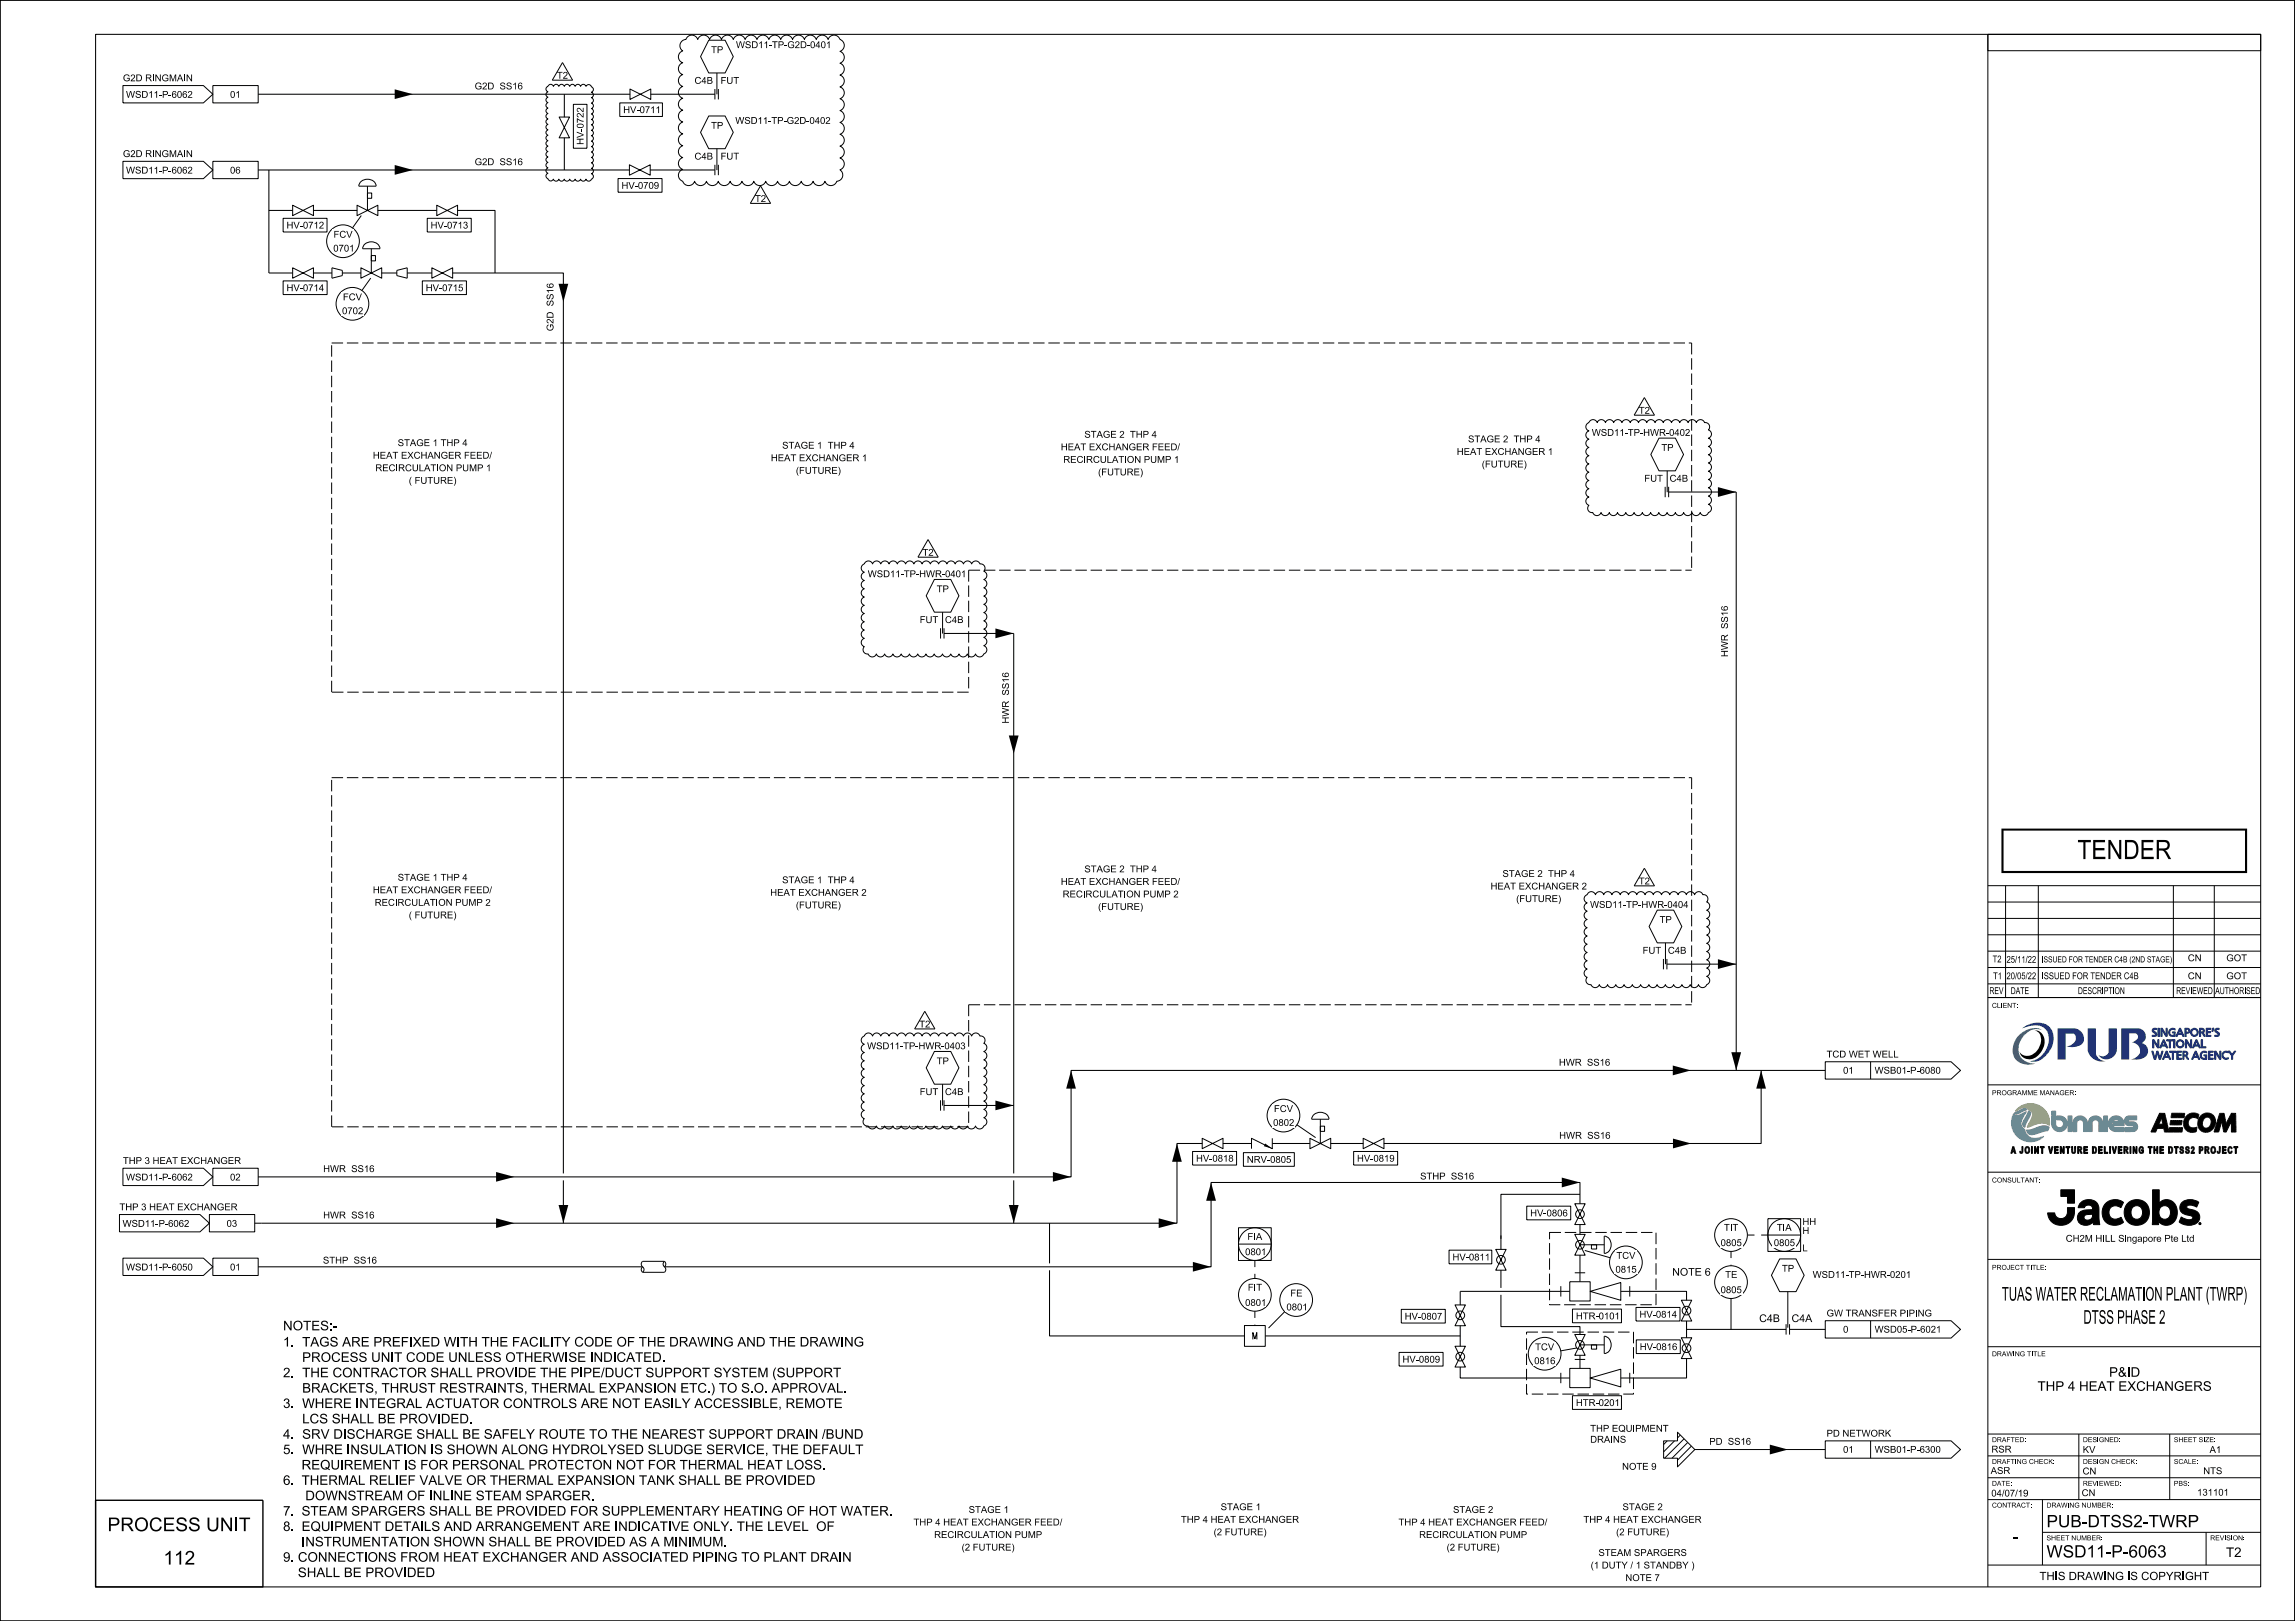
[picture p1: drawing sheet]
<svg xmlns="http://www.w3.org/2000/svg" width="841mm" height="594mm" viewBox="0 0 841 594" stroke-linecap="round" stroke-linejoin="round" font-family="sans-serif">
<defs><g id="words">
<text font-size="7" x="761.3" y="314.8">TENDER</text>
<g font-size="5">
<text x="733.6" y="476.6">TUAS WATER RECLAMATION PLANT (TWRP)</text>
<text x="763.5" y="485.1">DTSS PHASE 2</text>
<text x="39.4" y="561.1">PROCESS UNIT</text>
<text x="59.9" y="573.3">112</text>
</g>
<g font-size="4.5">
<text x="749.9" y="559.6">PUB-DTSS2-TWRP</text>
<text x="737.5" y="565">-</text>
<text x="749.9" y="570.7">WSD11-P-6063</text>
</g>
<g font-size="3.5">
<text x="103.7" y="487.5">NOTES:-</text>
<text x="103.7" y="493.4">1. TAGS ARE PREFIXED WITH THE FACILITY CODE OF THE DRAWING AND THE DRAWING</text>
<text x="110.7" y="499.1">PROCESS UNIT CODE UNLESS OTHERWISE INDICATED.</text>
<text x="103.7" y="504.7">2. THE CONTRACTOR SHALL PROVIDE THE PIPE/DUCT SUPPORT SYSTEM (SUPPORT</text>
<text x="746.6" y="509.7">THP 4 HEAT EXCHANGERS</text>
<text x="772.9" y="504.5">P&amp;ID</text>
<text x="103.7" y="516">3. WHERE INTEGRAL ACTUATOR CONTROLS ARE NOT EASILY ACCESSIBLE, REMOTE</text>
<text x="110.7" y="510.3">BRACKETS, THRUST RESTRAINTS, THERMAL EXPANSION ETC.) TO S.O. APPROVAL.</text>
<text x="110.7" y="521.6">LCS SHALL BE PROVIDED.</text>
<text x="103.7" y="527.2">4. SRV DISCHARGE SHALL BE SAFELY ROUTE TO THE NEAREST SUPPORT DRAIN /BUND</text>
<text x="103.7" y="532.9">5. WHRE INSULATION IS SHOWN ALONG HYDROLYSED SLUDGE SERVICE, THE DEFAULT</text>
<text x="110.2" y="538.5">REQUIREMENT IS FOR PERSONAL PROTECTON NOT FOR THERMAL HEAT LOSS.</text>
<text x="109.9" y="544.1">THERMAL RELIEF VALVE OR THERMAL EXPANSION TANK SHALL BE PROVIDED</text>
<text x="111.5" y="549.8">DOWNSTREAM OF INLINE STEAM SPARGER.</text>
<text x="103.7" y="555.4">7.</text>
<text x="110.1" y="555.4">STEAM SPARGERS SHALL BE PROVIDED FOR SUPPLEMENTARY HEATING OF HOT WATER.</text>
<text x="103.7" y="561">8.</text>
<text x="109.9" y="561">EQUIPMENT DETAILS AND ARRANGEMENT ARE INDICATIVE ONLY. THE LEVEL</text>
<text x="300" y="561">OF</text>
<text x="110" y="566.6">INSTRUMENTATION SHOWN SHALL BE PROVIDED AS A MINIMUM.</text>
<text x="103.7" y="572.3">9. CONNECTIONS FROM HEAT EXCHANGER AND ASSOCIATED PIPING TO PLANT DRAIN</text>
<text x="815.7" y="570.6">T2</text>
<text x="108.8" y="577.9">SHALL BE PROVIDED</text>
</g>
<text font-size="3" x="747.3" y="579">THIS DRAWING IS COPYRIGHT</text>
<g font-size="2.8">
<text x="612.8" y="467.5">NOTE 6</text>
<text x="644.7" y="484.4">C4B</text>
<text x="656.5" y="484.4">C4A</text>
</g>
<g font-size="2.5">
<text x="269.7" y="17.6">WSD11-TP-G2D-0401</text>
<text x="260.6" y="19.4">TP</text>
<text x="45" y="29.8">G2D RINGMAIN</text>
<text x="204.1" y="28.8">T2</text>
<text x="46.2" y="35.8">WSD11-P-6062</text>
<text x="84.3" y="35.8">01</text>
<text x="173.9" y="32.8">G2D</text>
<text x="183.7" y="32.8">SS16</text>
<text x="254.5" y="30.7">C4B</text>
<text x="264.1" y="30.7">FUT</text>
<text x="228.4" y="41.4">HV-0711</text>
<text x="213.9" y="47.1" transform="rotate(-90 213.9 47.1)">0722</text>
<text x="260.6" y="47.2">TP</text>
<text x="269.5" y="45.4">WSD11-TP-G2D-0402</text>
<text x="213.9" y="53.1" transform="rotate(-90 213.9 53.1)">HV-</text>
<text x="45" y="57.5">G2D RINGMAIN</text>
<text x="254.5" y="58.5">C4B</text>
<text x="264.1" y="58.5">FUT</text>
<text x="46.2" y="63.6">WSD11-P-6062</text>
<text x="84.3" y="63.6">06</text>
<text x="173.9" y="60.5">G2D</text>
<text x="183.7" y="60.5">SS16</text>
<text x="227.7" y="69.2">HV-0709</text>
<text x="276.6" y="74">T2</text>
<text x="105" y="83.8">HV-0712</text>
<text x="157.8" y="83.8">HV-0713</text>
<text x="122.2" y="87.1">FCV</text>
<text x="122.1" y="92.2">0701</text>
<text x="105" y="106.7">HV-0714</text>
<text x="156" y="106.7">HV-0715</text>
<text x="125.7" y="110">FCV</text>
<text x="202.8" y="112.2" transform="rotate(-90 202.8 112.2)">SS16</text>
<text x="125.4" y="115.1">0702</text>
<text x="202.8" y="121.4" transform="rotate(-90 202.8 121.4)">G2D</text>
<text x="600.5" y="151.6">T2</text>
<text x="397.4" y="160.4">STAGE 2</text>
<text x="414.4" y="160.4">THP 4</text>
<text x="583.3" y="159.7">WSD11-TP-HWR-0402</text>
<text x="145.7" y="163.5">STAGE 1 THP 4</text>
<text x="286.6" y="164.4">STAGE 1</text>
<text x="303.7" y="164.4">THP 4</text>
<text x="388.7" y="165">HEAT EXCHANGER FEED/</text>
<text x="533.8" y="166.7">HEAT EXCHANGER 1</text>
<text x="538" y="162.1">STAGE 2</text>
<text x="555" y="162.1">THP 4</text>
<text x="608.8" y="165.2">TP</text>
<text x="136.6" y="168.1">HEAT EXCHANGER FEED/</text>
<text x="137.5" y="172.7">RECIRCULATION PUMP 1</text>
<text x="282.5" y="169">HEAT EXCHANGER 1</text>
<text x="291.6" y="173.6">(FUTURE)</text>
<text x="389.6" y="169.6">RECIRCULATION PUMP 1</text>
<text x="543" y="171.3">(FUTURE)</text>
<text x="149.8" y="177.3">( FUTURE)</text>
<text x="402.4" y="174.2">(FUTURE)</text>
<text x="602.6" y="176.5">FUT</text>
<text x="611.8" y="176.5">C4B</text>
<text x="338.1" y="203.7">T2</text>
<text x="318" y="211.5">WSD11-TP-HWR-0401</text>
<text x="343.3" y="217">TP</text>
<text x="337" y="228.3">FUT</text>
<text x="346.3" y="228.3">C4B</text>
<text x="633.2" y="230.5" transform="rotate(-90 633.2 230.5)">SS16</text>
<text x="633.2" y="240.8" transform="rotate(-90 633.2 240.8)">HW R</text>
<text x="369.7" y="254.9" transform="rotate(-90 369.7 254.9)">SS16</text>
<text x="369.7" y="265.1" transform="rotate(-90 369.7 265.1)">HW R</text>
<text x="145.7" y="322.7">STAGE 1 THP 4</text>
<text x="286.6" y="323.7">STAGE 1</text>
<text x="303.7" y="323.7">THP 4</text>
<text x="397.4" y="319.7">STAGE 2</text>
<text x="414.4" y="319.7">THP 4</text>
<text x="550.6" y="321.4">STAGE 2</text>
<text x="567.6" y="321.4">THP 4</text>
<text x="136.6" y="327.3">HEAT EXCHANGER FEED/</text>
<text x="282.3" y="328.3">HEAT EXCHANGER 2</text>
<text x="388.7" y="324.3">HEAT EXCHANGER FEED/</text>
<text x="389.4" y="328.9">RECIRCULATION PUMP 2</text>
<text x="546.2" y="326">HEAT EXCHANGER 2</text>
<text x="600.5" y="324.1">T2</text>
<text x="137.3" y="331.9">RECIRCULATION PUMP 2</text>
<text x="291.6" y="332.9">(FUTURE)</text>
<text x="402.4" y="333.5">(FUTURE)</text>
<text x="555.6" y="330.6">(FUTURE)</text>
<text x="582.7" y="332.7">WSD11-TP-HWR-0404</text>
<text x="149.8" y="336.5">( FUTURE)</text>
<text x="608.2" y="338.2">TP</text>
<text x="601.9" y="349.5">FUT</text>
<text x="611.2" y="349.5">C4B</text>
<text x="730.2" y="352.7">T2</text>
<text x="735.3" y="352.8">25/11/22</text>
<text x="801.7" y="352.2">CN</text>
<text x="815.8" y="352.2">GOT</text>
<text x="730.4" y="358.8">T1</text>
<text x="735.3" y="358.8">20/05/22</text>
<text x="748.2" y="358.8">ISSUED FOR TENDER C4B</text>
<text x="801.7" y="358.8">CN</text>
<text x="815.8" y="358.8">GOT</text>
<text x="729" y="364.3">REV</text>
<text x="736.8" y="364.3">DATE</text>
<text x="761.5" y="364.3">DESCRIPTION</text>
<text x="797.5" y="364.3">REVIEWED</text>
<text x="811.8" y="364.3">AUTHORISED</text>
<text x="336.9" y="376.5">T2</text>
<text x="317.8" y="384.5">WSD11-TP-HWR-0403</text>
<text x="669.3" y="387.5">TCD WET WELL</text>
<text x="343.3" y="390">TP</text>
<text x="571.3" y="390.5">HWR</text>
<text x="582.4" y="390.5">SS16</text>
<text x="675.4" y="393.4">01</text>
<text x="686.9" y="393.4">WSB01-P-6080</text>
<text x="337" y="401.3">FUT</text>
<text x="346.3" y="401.3">C4B</text>
<text x="466.8" y="407.5">FCV</text>
<text x="466.5" y="412.6">0802</text>
<text x="571.4" y="417.3">HWR</text>
<text x="582.5" y="417.3">SS16</text>
<text x="438.3" y="425.7">HV-0818</text>
<text x="497.3" y="425.7">HV-0819</text>
<text x="45" y="426.5">THP 3 HEAT EXCHANGER</text>
<text x="118.4" y="429.5">HWR</text>
<text x="129.5" y="429.5">SS16</text>
<text x="456.9" y="426.1">NRV-0805</text>
<text x="46.2" y="432.6">WSD11-P-6062</text>
<text x="84.3" y="432.6">02</text>
<text x="520.4" y="432.2">STHP</text>
<text x="532.3" y="432.2">SS16</text>
<text x="43.8" y="443.5">THP 3 HEAT EXCHANGER</text>
<text x="44.9" y="449.6">WSD11-P-6062</text>
<text x="83" y="449.6">03</text>
<text x="118.4" y="446.5">HWR</text>
<text x="129.5" y="446.5">SS16</text>
<text x="560.7" y="445.7">HV-0806</text>
<text x="660.5" y="448.9">HH</text>
<text x="457.1" y="454.4">FIA</text>
<text x="631.7" y="451">TIT</text>
<text x="651.1" y="451">TIA</text>
<text x="660.5" y="452.2">H</text>
<text x="757" y="455">CH2M HILL Singapore Pte Ltd</text>
<text x="456.3" y="459.9">0801</text>
<text x="532.3" y="461.9">HV-0811</text>
<text x="592.3" y="461.3">TCV</text>
<text x="630.5" y="456.6">0805</text>
<text x="650" y="456.6">0805</text>
<text x="660.5" y="458.5">L</text>
<text x="46.2" y="465.5">WSD11-P-6050</text>
<text x="84.3" y="465.5">01</text>
<text x="118.3" y="463">STHP</text>
<text x="130.2" y="463">SS16</text>
<text x="592" y="466.4">0815</text>
<text x="653" y="466">TP</text>
<text x="457.3" y="473">FIT</text>
<text x="630.5" y="473.9">0805</text>
<text x="632.2" y="468.3">TE</text>
<text x="664.2" y="468.3">WSD11-TP-HWR-0201</text>
<text x="456.3" y="478.5">0801</text>
<text x="472.8" y="475.1">FE</text>
<text x="471.4" y="480.2">0801</text>
<text x="514.7" y="483.6">HV-0807</text>
<text x="577.5" y="483.5">HTR-0101</text>
<text x="600.8" y="482.8">HV-0814</text>
<text x="669.3" y="482.4">GW TRANSFER PIPING</text>
<text x="459.1" y="490.8">M</text>
<text x="675.4" y="488.3">0</text>
<text x="686.9" y="488.3">WSD05-P-6021</text>
<text x="562.5" y="494.8">TCV</text>
<text x="600.9" y="494.7">HV-0816</text>
<text x="513.9" y="499.3">HV-0809</text>
<text x="562.2" y="499.9">0816</text>
<text x="577.5" y="515.2">HTR-0201</text>
<text x="582.7" y="524.7">THP EQUIPMENT</text>
<text x="669.3" y="526.4">PD NETWORK</text>
<text x="582.7" y="528.7">DRAINS</text>
<text x="626.4" y="529.4">PD</text>
<text x="633.6" y="529.4">SS16</text>
<text x="675.4" y="532.4">01</text>
<text x="686.9" y="532.4">WSB01-P-6300</text>
<text x="729.8" y="532.3">RSR</text>
<text x="763.2" y="532.4">KV</text>
<text x="809.7" y="532.4">A1</text>
<text x="594.4" y="538.6">NOTE 9</text>
<text x="729.5" y="540.1">ASR</text>
<text x="763.2" y="540.3">CN</text>
<text x="807.4" y="540.2">NTS</text>
<text x="729.7" y="548.4">04/07/19</text>
<text x="762.8" y="548.3">CN</text>
<text x="805.1" y="548.1">131101</text>
<text x="355" y="554.4">STAGE 1</text>
<text x="432.8" y="558">THP 4 HEAT EXCHANGER</text>
<text x="447.3" y="553.4">STAGE 1</text>
<text x="532.5" y="554.4">STAGE 2</text>
<text x="580.2" y="558">THP 4 HEAT EXCHANGER</text>
<text x="594.6" y="553.4">STAGE 2</text>
<text x="334.8" y="559">THP 4 HEAT EXCHANGER FEED/</text>
<text x="342.3" y="563.6">RECIRCULATION PUMP</text>
<text x="444.7" y="562.6">(2 FUTURE)</text>
<text x="512.5" y="559">THP 4 HEAT EXCHANGER FEED/</text>
<text x="520" y="563.6">RECIRCULATION PUMP</text>
<text x="592.2" y="562.6">(2 FUTURE)</text>
<text x="352.4" y="568.2">(2 FUTURE)</text>
<text x="530.1" y="568.2">(2 FUTURE)</text>
<text x="582.9" y="574.8">(1 DUTY / 1 STANDBY )</text>
<text x="585.7" y="570.2">STEAM SPARGERS</text>
<text x="595.6" y="579.4">NOTE 7</text>
</g>
<text font-size="2.2" x="748.2" y="352.7">ISSUED FOR TENDER C4B (2ND STAGE)</text>
<g font-size="1.8">
<text x="729.9" y="369.3">CLIENT:</text>
<text x="729.9" y="401.3">PROGRAMME MANAGER:</text>
<text x="729.9" y="433.3">CONSULTANT:</text>
<text x="729.9" y="465.3">PROJECT TITLE:</text>
<text x="729.9" y="497">DRAWING TITLE</text>
<text x="729.9" y="528.5">DRAFTED:</text>
<text x="763.3" y="528.5">DESIGNED:</text>
<text x="796.6" y="528.5">SHEET SIZE:</text>
<text x="729.9" y="536.5">DRAFTING CHECK:</text>
<text x="763.3" y="536.5">DESIGN CHECK:</text>
<text x="796.6" y="536.5">SCALE:</text>
<text x="729.9" y="544.5">DATE:</text>
<text x="763.3" y="544.5">REVIEWED:</text>
<text x="796.6" y="544.5">PBS:</text>
<text x="729.9" y="552.5">CONTRACT:</text>
<text x="749.9" y="552.5">DRAWING NUMBER:</text>
<text x="749.9" y="564.5">SHEET NUMBER:</text>
<text x="809.9" y="564.5">REVISION:</text>
</g>
</g></defs>
<g fill="#17308f">
<path d="M754 376.9h6.5a3.6 3.6 0 0 1 2.2 5.9l-2.7 .9-2.8-.3a3.3 3.3 0 0 0 3.4-3.9l-.9-.8h-2.7v9.6h-3z" fill-rule="evenodd"/>
<path d="M765 376.9h3.1v9.3a3.7 3.7 0 0 0 3.5 2.6 5.5 5.5 0 0 1-6.6-3.8z" fill-rule="evenodd"/>
<path d="M772.7 376.9h3v7.7a3.7 3.7 0 0 1-2.6 3.4 3.7 3.7 0 0 1-4.1-1.4 2.47 2.47 0 0 0 3.7-.8z" fill-rule="evenodd"/>
<path d="M777.3 376.9h6.7a2.87 2.87 0 0 1 2.3 2.4 2.87 2.87 0 0 1-1.5 2.9 2.98 2.98 0 0 1 2.3 3.2 2.98 2.98 0 0 1-2.8 2.7l-3.6 .2a3.3 3.3 0 0 0 3.3-4.4 3.2 3.2 0 0 0-2.8-1.9 2.53 2.53 0 0 0 2.2-2.5l-.8-.8h-2.4v9.6h-2.9z" fill-rule="evenodd"/>
</g>
<path d="M740.9 376.9a8 8 0 0 1 10.2-.5 8.1 8.1 0 0 1-2 11.1 5.1 5.1 0 0 1-5.3 1.4 8 8 0 0 0 6.1-11.4 6.9 6.9 0 0 0-8.1-.9z" fill-rule="evenodd" fill="#0057b8"/>
<path d="M739.8 379.4a7.2 7.2 0 0 1 8.2-2.1l.2 .2a6.5 6.5 0 0 0-8 4.3 5.4 5.4 0 0 0 5.2 8h.4a6 6 0 0 1-8.2-4.2l.2-2.5a7.7 7.7 0 0 1 2-3.7z" fill-rule="evenodd" fill="#008c95"/>
<g fill="none" stroke="#17308f" stroke-width=".37">
<path d="M789.1 376.9h1.3l-.2 .5-.6-.2-.4 .4 1.1 1-.1 1-1.5 .2v-.4h.9l.3-.4-1.1-.8a.88 .88 0 0 1 .3-1.3zM790.8 376.8h.5v3h-.5zM791.8 376.8h.6l1.3 2.1v-2.1h.5v3h-.5l-1.4-2.2v2.2h-.5zM795.2 377.2l.3-.2a.9 .9 0 0 1 .9-.3 .9 .9 0 0 1 .7 .8 1.16 1.16 0 0 0-1.8 .2 1.16 1.16 0 0 0 .5 1.7l.9-.1v-.7h-.6v-.5h1v1.7h-1.3a1.55 1.55 0 0 1-.6-2.6zM798.7 376.8h.3l1.4 3h-.5l-.3-.7h-1.5l-.3 .7h-.5zM798.9 377.5l.5 1.2h-1.1zM800.7 376.8h1a.99 .99 0 0 1 .8 1.2 .99 .99 0 0 1-1.4 .7v1.1h-.4zM801.1 377.2l.8 .1 .1 .7-.9 .2zM806 376.8h1a.86 .86 0 0 1 .8 .6 .86 .86 0 0 1-.4 1l.7 1.4h-.5l-.6-1.2h-.6v1.2h-.4zM806.4 377.2l.8 .1 .2 .6-1 .2zM807 378.6h.1M808.5 376.8h1.7v.4h-1.2v.8h1v.5h-1v.9h1.2v.4h-1.7z"/>
<path d="M810.8 376.8h.5l-.4 1.2h-.4zM810.8 376.8h.5M812 376.9h1.3l-.2 .5-.5-.2-.5 .4 1.1 1v.8l-.3 .4h-1.3v-.4h1l.2-.4-1-.8a.85 .85 0 0 1 .2-1.3zM788.5 385.2h.5l.7 2.3 .7-2.3h.4l.7 2.3 .7-2.3h.5l-1 3h-.5l-.6-2.2-.6 2.2h-.6zM788.8 381h.5l1.4 2.2v-2.2h.4v3h-.5l-1.3-2.2v2.2h-.5zM792.7 381h.3l1.4 3h-.5l-.3-.7h-1.4l-.4 .7h-.4zM792.9 381.7l.5 1.2h-1.1zM793.8 385.2h.3l1.4 3h-.5l-.3-.7h-1.5l-.3 .7h-.5zM794 385.9l.5 1.2h-1.1zM794 381h2.4v.5h-1v2.5h-.5v-2.5h-.9zM795.1 385.2h2.3v.4h-.9v2.6h-.5v-2.6h-.9zM796.5 381h.5v3h-.5z"/>
<path d="M797.7 385.2h1.7v.4h-1.2v.8h1.1v.4h-1.1v1h1.2v.4h-1.7zM799.9 385.2h.9a.87 .87 0 0 1 .9 .6 .87 .87 0 0 1-.4 1l.7 1.4h-.5l-.7-1.2h-.5v1.2h-.4zM800.3 385.6l.8 .1 .2 .6-1 .2zM800.8 387h.1M800.8 381h.5l1.4 2.2v-2.2h.4v3h-.5l-1.3-2.2v2.2h-.5zM804.4 385.2h.4l1.3 3h-.4l-.3-.7h-1.5l-.3 .7h-.5zM804.6 385.9l.5 1.2h-1zM804.7 381h.3l1.4 3h-.5l-.3-.7h-1.4l-.4 .7h-.5zM804.9 381.7l.5 1.2h-1.1zM806.6 381h.5v2.6h1.3v.4h-1.8zM806.7 385.6l.3-.3a.89 .89 0 0 1 1-.3 .89 .89 0 0 1 .6 .8 1.16 1.16 0 0 0-1.7 .3 1.16 1.16 0 0 0 .5 1.7l.8-.1v-.7h-.6v-.5h1v1.7h-1.3a1.57 1.57 0 0 1-.6-2.6zM808.2 387h.1"/>
<path d="M809.3 385.2h1.7v.4h-1.2v.8h1.1v.4h-1.1v1h1.2v.4h-1.7zM811.6 385.2h.5l1.3 2.1v-2.1h.5v3h-.5l-1.4-2.2v2.2h-.4z"/>
<circle cx="804.1" cy="378.3" r="1.03"/>
<circle cx="804.2" cy="378.3" r="1.46"/>
<circle cx="798.9" cy="382.5" r="1.03"/>
<circle cx="798.9" cy="382.5" r="1.46"/>
</g>
<path d="M814.7 385.6a1.79 1.79 0 0 1 1.9-.2v.4a1.17 1.17 0 0 0-1.6 .1 1.17 1.17 0 0 0 0 1.6 1.17 1.17 0 0 0 1.6 0 .79 .79 0 0 1-.4 .8 .79 .79 0 0 1-.9-.1 1.54 1.54 0 0 1-.6-2.6z" fill-rule="evenodd" fill="#17308f"/>
<path d="M814.7 385.6l.3-.3a.93 .93 0 0 1 1-.2 .93 .93 0 0 1 .6 .7 1.17 1.17 0 0 0-1.6 .1 1.17 1.17 0 0 0 0 1.6 1.17 1.17 0 0 0 1.6 0 1 1 0 0 1-.8 .9 1 1 0 0 1-1.1-.6l-.5-1.1zM816.6 385.2h.5l.8 1.1 .9-1.1h.5l-1.1 1.6v1.4h-.5v-1.4zM816.6 385.2h.5" fill="none" stroke="#17308f" stroke-width=".37"/>
<g fill="#17308f">
<path d="M808.5 376.8h1.7v.4h-1.2v.8h1v.5h-1v.9h1.2v.4h-1.7z" fill-rule="evenodd"/>
<path d="M791.8 376.8h.6l1.2 2.1 .1-2.1h.5v3h-.5l-1.3-2.2-.1 2.2h-.5z" fill-rule="evenodd"/>
<path d="M790.8 376.8h.5v3h-.5z" fill-rule="evenodd"/>
<path d="M788.9 377l.4-.2 1.1 .1-.2 .5-.6-.2-.4 .3 1.2 1.3-.1 .6-.4 .4h-1.2v-.4h.9l.3-.4-1.2-1z" fill-rule="evenodd"/>
<path d="M795.2 377.2a1.66 1.66 0 0 1 1.9-.2v.4a1.19 1.19 0 0 0-1.7 .2 1.19 1.19 0 0 0 .2 1.7l1 .1 .1-.8h-.6v-.5h1v1.7h-1.3a1.55 1.55 0 0 1-.6-2.6z" fill-rule="evenodd"/>
<path d="M798.7 376.8h.3l1.4 3h-.5l-.3-.7h-1.5l-.3 .7h-.5zM798.9 377.5l-.6 1.2h1.1z" fill-rule="evenodd"/>
<path d="M800.7 376.8h1a.99 .99 0 0 1 .8 1.3 .99 .99 0 0 1-1.4 .6v1.1h-.4zM801.1 377.2v1l.9-.2-.1-.7z" fill-rule="evenodd"/>
<path d="M802.7 378.3a1.46 1.46 0 0 0 2.9 0 1.46 1.46 0 0 0-2.9 0zM803.1 378.3a1.05 1.05 0 0 1 2.1 0 1.05 1.05 0 0 1-2.1 0z" fill-rule="evenodd"/>
<path d="M806 376.8h1a.86 .86 0 0 1 .8 .6 .86 .86 0 0 1-.4 1l.7 1.4h-.5l-.6-1.2h-.6v1.2h-.4zM806.4 377.2v.9l.9-.1-.1-.7z" fill-rule="evenodd"/>
<path d="M810.8 376.8h.5l-.4 1.2h-.4z" fill-rule="evenodd"/>
<path d="M811.8 377l.5-.2 1 .1-.2 .5-.5-.2-.5 .3 1.2 1.3-.4 1h-1.3v-.4h1l.2-.4-1.1-1z" fill-rule="evenodd"/>
<path d="M788.8 381h.5l1.4 2.2v-2.2h.4v3h-.5l-1.3-2.2v2.2h-.5z" fill-rule="evenodd"/>
<path d="M797.5 382.4a1.46 1.46 0 0 0 2.9 0 1.46 1.46 0 0 0-2.9 0zM797.9 382.5a1.03 1.03 0 0 1 2 0 1.03 1.03 0 0 1-2 0z" fill-rule="evenodd"/>
<path d="M792.7 381h.3l1.4 3h-.5l-.3-.7h-1.4l-.4 .7h-.4zM792.9 381.7l-.6 1.2h1.1z" fill-rule="evenodd"/>
<path d="M804.7 381h.3l1.4 3h-.5l-.3-.7h-1.4l-.4 .7h-.5zM804.9 381.7l-.6 1.2h1.1z" fill-rule="evenodd"/>
<path d="M800.8 381h.5l1.4 2.2v-2.2h.4v3h-.5l-1.3-2.2v2.2h-.5z" fill-rule="evenodd"/>
<path d="M794 381h2.4v.5h-1v2.5h-.5v-2.5h-.9z" fill-rule="evenodd"/>
<path d="M796.5 381h.5v3h-.5z" fill-rule="evenodd"/>
<path d="M806.6 381h.5v2.6h1.3v.4h-1.8z" fill-rule="evenodd"/>
<path d="M793.8 385.2h.3l1.4 3h-.5l-.3-.7h-1.5l-.3 .7h-.5zM794 385.9l-.6 1.2h1.1z" fill-rule="evenodd"/>
<path d="M795.1 385.2h2.3v.4h-.9v2.6h-.5v-2.6h-.9z" fill-rule="evenodd"/>
<path d="M809.3 385.2h1.7v.4h-1.2v.8h1.1v.4h-1.1v1h1.2v.4h-1.7z" fill-rule="evenodd"/>
<path d="M811.6 385.2h.5l1.3 2.1v-2.1h.5v3h-.5l-1.4-2.2v2.2h-.4z" fill-rule="evenodd"/>
<path d="M806.7 385.6a1.82 1.82 0 0 1 1.9-.2v.4a1.17 1.17 0 0 0-1.7 .3 1.17 1.17 0 0 0 .5 1.7l.8-.1v-.7h-.6v-.5h1v1.7h-1.3a1.57 1.57 0 0 1-.6-2.6z" fill-rule="evenodd"/>
<path d="M797.7 385.2h1.7v.4h-1.2v.8h1.1v.4h-1.1v1h1.2v.4h-1.7z" fill-rule="evenodd"/>
<path d="M799.9 385.2h.9a.87 .87 0 0 1 .9 .6 .87 .87 0 0 1-.4 1l.7 1.4h-.5l-.6-1.2h-.6v1.2h-.4zM800.3 385.6v.9l1-.2-.2-.6z" fill-rule="evenodd"/>
<path d="M804.4 385.2h.4l1.3 3h-.4l-.3-.7h-1.5l-.3 .7h-.5zM804.6 385.9l-.5 1.2h1z" fill-rule="evenodd"/>
<path d="M788.5 385.2h.5l.7 2.3 .7-2.3h.4l.7 2.3 .7-2.3h.5l-1 3h-.5l-.6-2.2-.6 2.2h-.6z" fill-rule="evenodd"/>
<path d="M816.6 385.2h.5l.9 1.2 .8-1.2h.5l-1.1 1.6v1.4h-.5v-1.4z" fill-rule="evenodd"/>
</g>
<path d="M739.3 406.3l1.7-1.2 1.9-.6 2.7 .1 1.7 .6 1.9 1.4 1.2 1.7 .6 2v2l-1.3-.6-1.4-.2-1.9 .3-3.6 1.3 1.8-3.7a2.19 2.19 0 0 0-1.4-2.8l-.5-.7-.9-.2-3.3 1.5z" fill-rule="evenodd" fill="#95c11f"/>
<g fill="none" stroke="#95c11f" stroke-width=".37">
<path d="M738.5 407.2h.1M738.5 407.1v.1M739.5 406.7l-.9 .5M739.5 406.7h.1M739.6 406.6l-.1 .1M739.7 406.6h-.1M740.9 406l-1.2 .6M740.9 406h.1M740.9 405.9v.1M741 405.9l1.3-.1 .6 .3 .3 .6M742.7 404.6l-2.4 .9-1.8 1.6M742.7 404.5h.1"/>
<path d="M742.8 413.1h.1M742.9 413.1h.1M743 413.1h.1M743.2 406.7h.1M743.3 406.7h.1M743.3 406.7l.3 .1M743.6 404.4l-.9 .1M743.6 406.8h.1M743.6 411.5l-.8 1.6M743.6 404.4h.1M743.7 406.8a1.92 1.92 0 0 1 .8 2.8M743.7 411.4l-.1 .1"/>
<path d="M743.7 404.4h.1M743.8 411.2l-.1 .2M743.8 411.1h.1M743.8 411.2h.1M743.8 411v.1M744.5 404.4h.1M744.5 404.4h-.8M744.5 409.6h.1M744.5 409.6l-.7 1.4M744.6 404.4l2.7 .8 2.3 1.9 1.2 2.2 .2 3.1M745.1 412.4l-2.1 .7M745.1 412.3v.1"/>
<path d="M745.9 412h.1M745.9 412l-.8 .3M746 412h.1M746.1 412h.1M746.2 411.9l-.1 .1M746.2 411.9h.1M746.3 411.9h-.1M746.3 411.9h.1M746.4 411.8h.1M746.4 411.8v.1M746.5 411.8h.1M746.5 411.8l1.8-.3 1.7 .4"/>
<path d="M750 411.9h.1M750.1 411.9h.1M750.1 411.9l.6 .3M750.7 412.2h.1M750.8 412.2h.1M750.8 412.2l.1 .1M750.9 412.3h.1M751 412.3v.1M751 412.4h.1"/>
</g>
<path d="M740.2 406.9h.1" fill="none" stroke="#497593" stroke-width=".37"/>
<path d="M738.3 407.7l3.2-1.5h.9a.35 .35 0 0 1 .3 .4 .35 .35 0 0 1-.5 .2l-3.2 1.5-.5-.1z" fill-rule="evenodd" fill="#497593"/>
<g fill="none" stroke="#497593" stroke-width=".37">
<path d="M738.4 407.7l.1 .5h.9M738.4 407.7h.1M738.5 407.6h.1M738.5 407.6l-.1 .1M738.9 407.5h.1M738.9 407.5l-.3 .1M739 407.5h.1M739.4 408.2h.1M739.5 408.1l-.1 .1M739.5 408.1h.1M740.1 406.9l-1.1 .6M740.1 406.9h.1"/>
<path d="M740.2 406.9h-.1M740.2 406.9h.1M740.3 407.7l-.8 .4M740.3 407.7h.1M740.4 406.8l-.1 .1M740.4 406.7h.1M740.6 406.7h-.2M740.6 406.6v.1M740.7 407.5l-.4 .2M740.7 407.5h.1M741.9 406.1h.1M741.9 406.1l-1.3 .5"/>
<path d="M742 406.1h.1M742.1 406.1h.1M742.2 406.1h.1M742.3 406.1l.4 .5M742.7 406.7h.1M742.7 406.7l-2 .8"/>
</g>
<path d="M743.2 407.2h.2a1.51 1.51 0 0 1 .1 2.4l-1.1 2.2-.4 1.2h-.2l-.6-.8 .1-.9z" fill-rule="evenodd" fill="#497593"/>
<g fill="none" stroke="#497593" stroke-width=".37">
<path d="M741.9 410.1l-.7 2 .8 1M741.9 410v.1M741.9 410h.1M742 409.9l-.1 .1M742 413.1h.1M742 413v.1M742 413h.1M742.1 412.6l-.1 .4M742.1 412.6h.1M742.1 412.5v.1M742.2 412.4l-.1 .1M742.2 412.4h.1"/>
<path d="M742.5 411.6l-.3 .8M742.5 411.6h.1M742.5 409l-.5 .9M742.6 408.9l-.1 .1M742.6 408.9h.1M742.9 410.6l-.4 1M742.9 410.6h.1M743 408.1l-.4 .8M743 410.6h.1M743 408h.1M743 408.1h.1M743 410.5v.1"/>
<path d="M743.1 407.9h.1M743.1 410.4l-.1 .1M743.1 407.9l-.1 .1M743.1 410.4h.1M743.2 410.3l-.1 .1M743.2 410.2v.1M743.2 410.2h.1M743.2 407.2h.1M743.2 407.2l-.1 .7M743.2 410.1v.1M743.3 410.1h.1M743.3 410.1h-.1"/>
<path d="M743.3 410v.1M743.3 410h.1M743.4 407.2h.1M743.4 409.8v.1M743.4 407.2h-.2M743.4 409.8h.1M743.5 407.2a.92 .92 0 0 1 .6 1.2M743.5 409.6l-.1 .1M743.5 409.6h.1M744 408.5l-.5 1.1M744 408.5h.1M744 408.4v.1"/>
<path d="M744 408.4h.1"/>
</g>
<path d="M751.9 407.2h1.4v4.8l.6 1 .6 .2a1.48 1.48 0 0 0 1.7-1.5 1.48 1.48 0 0 0-1.9-1.4h-.6v-1.4h.6a2.89 2.89 0 0 1 3.1 3.9v.1a2.89 2.89 0 0 1-3 1.7 2.89 2.89 0 0 1-2.5-2.4z" fill-rule="evenodd" fill="#497593"/>
<g fill="none" stroke="#497593" stroke-width=".37">
<path d="M751.9 407.2h1.4v4.8M751.9 407.2h.1M751.9 407.2l.1 5.6M752 412.8h.1M752.1 412.8l1.1 1.4 1.9 .4M753.3 412v.1M753.3 412.1l.5 .8 .7 .3a1.48 1.48 0 0 0 1.7-1.5 1.48 1.48 0 0 0-1.9-1.4h-.6v-1.4h.6a2.89 2.89 0 0 1 3.2 3.6M755.2 414.6h.1M755.2 414.6h-.1M757.4 412.8v.1a2.92 2.92 0 0 1-2.1 1.7M757.4 412.8h.1M757.4 412.7v.1"/>
<path d="M757.4 412.7h.1M757.4 412.6v.1M757.4 412.6h.1M757.5 412.6h.1M757.5 412.5v.1"/>
</g>
<path d="M737.9 408h.1a1.54 1.54 0 0 0 2.6 .3l2-1-1.8 3.3a3 3 0 0 0 1.2 3.5l.4 1a4.3 4.3 0 0 0 5 1.8l1.6-.5-2.4 1.6-1.9 .4h-1.4a7 7 0 0 1-5.4-10.4z" fill-rule="evenodd" fill="#3abad9"/>
<g fill="none" stroke="#3abad9" stroke-width=".37">
<path d="M737.6 408.9h.1M737.6 408.9l-.5 3 .5 2M737.6 413.9h.1M737.6 413.9v.1M737.6 414h.1M737.6 414l.7 1.3M737.9 408l-.3 .9M738 408h.1M738 408v.1M738 408.1h.1M738.3 415.3h.1M738.3 415.3v.1"/>
<path d="M738.3 415.4h.1M738.3 415.4l.6 .7a7.1 7.1 0 0 0 5.8 2.3M741.3 409.6l-.4 .8a2.61 2.61 0 0 0 1 3.4M741.3 409.6h.1M741.3 409.5v.1M741.4 409.5h-.1M741.8 408.7h.1M741.8 408.7l-.4 .8M741.9 408.6h.1M741.9 408.6l-.1 .1M741.9 408.5v.1M741.9 408.5h.1"/>
<path d="M741.9 413.8h.1M742 413.8v.1M742 413.9l.2 .8M742 413.9h.1M742.2 414.7h.1M742.2 408l-.3 .5M742.2 414.7v.1M742.2 407.9v.1M742.2 414.8l.1 .1M742.3 414.9l.1 .2a3.5 3.5 0 0 0 3.8 2M742.3 407.9h.1M742.4 407.3l-1.8 1a1.58 1.58 0 0 1-2.6-.2"/>
<path d="M742.5 407.3h.1M742.5 407.3h-.1M742.6 407.3l-.3 .6M742.6 407.3h.1M744.7 418.4h.1M746.2 417.1h.1M746.4 417l-.1 .1M746.4 417h.1M746.4 418l-1.7 .4M746.4 418h.1M746.5 418h.1M747.4 416.9l-1 .1"/>
<path d="M747.4 416.9h.1M747.4 416.8v.1M747.5 416.8h.1M747.6 416.8h-.1M747.6 416.8h.1M747.7 416.8h-.1M747.7 416.8h.1M747.9 416.7l-.2 .1M747.9 416.7h.1M748.1 416.7h-.2M748.1 416.7h.1M748.3 416.6l-.2 .1"/>
<path d="M748.4 416.6h.1M748.5 416.6h.1M748.5 416.5h.1M748.5 416.5v.1M749 416.4h.1M749 416.4l-.4 .1M749 416.4l-2.4 1.6"/>
</g>
<path d="M773.4 409.8l1-.7 1.1-.2a2.93 2.93 0 0 1 2.9 3.1v.5h-4v-1.5l2.2-.1a1.46 1.46 0 0 0-2.5 .3 1.46 1.46 0 0 0 1.6 2h2.7l-.1 1.4h-3.5a2.89 2.89 0 0 1-1.4-4.8z" fill-rule="evenodd" fill="#497593"/>
<g fill="none" stroke="#497593" stroke-width=".37">
<path d="M772.9 410.4h.1M772.9 410.4l-.3 1.6a3.3 3.3 0 0 0 4.3 2.6h1.4l.1-1.4h-1.5a2.12 2.12 0 0 1-2.8-1v-.1M773 410.3h.1M773 410.3l-.1 .1M773 410.2a2.91 2.91 0 0 1 3.4-1.1 2.91 2.91 0 0 1 2 2.9v.5h-4v-1.5h2.3M773 410.2h.1M774 411.8h.1M774 411.8v.2M774 412l.1 .1M776.6 410.8v.1M776.6 410.8a1.46 1.46 0 0 0-1.6-.4 1.46 1.46 0 0 0-1 1.4M776.6 410.9l.1 .1"/>
<path d="M776.7 411h.1"/>
</g>
<path d="M757.9 408.9h1.3l.1 5.7h-1.4z" fill-rule="evenodd" fill="#497593"/>
<path d="M757.9 408.9h1.3l.1 5.7h-1.4zM757.9 408.9h.1" fill="none" stroke="#497593" stroke-width=".37"/>
<path d="M760.5 409.6l.9-.5 1.2-.2 .8 .2 .9 .8 .6 1.3v3.4h-1.4v-2.9a1.29 1.29 0 0 0-1.5-1.3 1.29 1.29 0 0 0-1 1.8v2.4l-.5 .1a.61 .61 0 0 1-.8 0 .61 .61 0 0 1-.1-.8l.1-3z" fill-rule="evenodd" fill="#497593"/>
<path d="M759.6 411.1v.1M759.6 411.2v3.4h1.3M760.9 414.6h.1M763.1 409l-1.2-.1-1 .4-.7 .6-.6 1.2M763.1 409.1h.1M763.2 409.1h.1M763.3 409.1h.1M763.3 409.1l1 .8 .5 .9M764.8 410.9l.1 3.7h-1.4v-1.5a1.99 1.99 0 0 0-1.2-2.8 1.69 1.69 0 0 0-1.3 2.4v1.9M764.8 410.9h.1" fill="none" stroke="#497593" stroke-width=".37"/>
<path d="M766 409.7l1.7-.8 1 .1 1.1 .7 .7 1.4v3.5h-1.4l-.1-3.6a1.24 1.24 0 0 0-1.4-.6 1.24 1.24 0 0 0-.9 1.2v3h-1.5v-3.4z" fill-rule="evenodd" fill="#497593"/>
<path d="M765.2 414.6h.1M766.7 411.3v3.3h-1.4M766.7 411.2v.1M766.7 411.2h.1M766.7 411.2a1.35 1.35 0 0 1 1.9-.7 1.35 1.35 0 0 1 .5 1.9v2.2h1.4v-3.3l-.6-1.4-1.6-1-1.7 .4-.9 .7-.4 1-.1 3.6" fill="none" stroke="#497593" stroke-width=".37"/>
<path d="M770.9 408.9h1.4v5.7h-1.4z" fill-rule="evenodd" fill="#497593"/>
<path d="M770.9 408.9h.1M770.9 408.9v5.7M770.9 414.6h.1M770.9 408.9h1.4v5.7h-1.4" fill="none" stroke="#497593" stroke-width=".37"/>
<path d="M779 409.4l1-.5h3v1.4l-2.8 .1-.3 .4 .3 .3 2.2 .2 .9 1.1a2.24 2.24 0 0 1-3 2.3l-1.6-.1v-1.4l3.1-.1a.35 .35 0 0 0 .1-.4 .35 .35 0 0 0-.4-.2h-.4a1.91 1.91 0 0 1-2.3-.7 1.91 1.91 0 0 1 .2-2.4z" fill-rule="evenodd" fill="#497593"/>
<g fill="none" stroke="#497593" stroke-width=".37">
<path d="M778.7 414.6h.1M779.9 410.7l.1 .2M779.9 410.7h.1M780 410.5l-.1 .2M780 410.5h.1M780 410.5l3-.2v-1.4h-2.9a1.86 1.86 0 0 0-1.5 2.3 1.86 1.86 0 0 0 2.4 1.3h.7l.2 .5-.3 .2h-2.9v1.4M780 410.9v.1M780 411l.2 .1M780.2 411.1h.1M780.2 411.1h1.6M781.8 411.1h.1M781.9 411.1h.1"/>
<path d="M781.9 411.1l1.1 .7M783 411.8h.1M783 411.9h.1M783 411.8v.1M783.1 411.9h.1M783.1 411.9l.2 .5a2.1 2.1 0 0 1-2.9 2.3l-1.7-.1"/>
</g>
<path d="M742.7 414.1l1.8-.2 4.3-1.4 1.1 .1 1 .5-.4 1.2-5.2 1.4a1.9 1.9 0 0 1-2.6-1.6z" fill-rule="evenodd" fill="#497593"/>
<g fill="none" stroke="#497593" stroke-width=".37">
<path d="M744.5 413.9h.1M744.5 413.9l-1.8 .3a2.27 2.27 0 0 0 3.4 1.3l3.2-1M745.7 413.5h.1M745.7 413.5l-1.2 .4M745.8 413.4l-.1 .1M745.8 413.4h.1M746.8 413.1l-1 .3M746.8 413.1h.1M746.9 413l-.1 .1M746.9 413h.1M747 413h.1M747.7 412.7l-.7 .3"/>
<path d="M747.7 412.7h.1M747.8 412.7l1.9-.2 1.2 .6M749.3 414.5h.1M750.4 414.3h.1M750.4 414.3l-1.1 .2M750.8 413.3l-.4 1M750.9 413.2h.1M750.9 413.2l-.1 .1"/>
</g>
<g fill="none" stroke="#000" stroke-width=".37">
<path d="M0 .1h840.9v593.9h-840.9zM249.7 15.3l.7-.6a1.21 1.21 0 0 0 1.4-1.1 2.28 2.28 0 0 1 3.9 .9 2.28 2.28 0 0 1 2.2-1.6 2.28 2.28 0 0 1 2.1 1.6 2.28 2.28 0 0 1 2.2-1.6 2.28 2.28 0 0 1 2.2 1.6 2.28 2.28 0 0 1 2.1-1.6 2.28 2.28 0 0 1 2.2 1.6 2.28 2.28 0 0 1 2.2-1.6 2.28 2.28 0 0 1 2.1 1.6 2.28 2.28 0 0 1 2.2-1.6 2.28 2.28 0 0 1 2.2 1.6 2.3 2.3 0 0 1 2.2-1.6 2.3 2.3 0 0 1 2.2 1.6 2.28 2.28 0 0 1 2.1-1.6 2.28 2.28 0 0 1 2.2 1.6 2.28 2.28 0 0 1 2.2-1.6 2.28 2.28 0 0 1 2.1 1.6 2.28 2.28 0 0 1 2.2-1.6 2.28 2.28 0 0 1 2.2 1.6 2.28 2.28 0 0 1 2.2-1.6 2.28 2.28 0 0 1 2.1 1.6 2.28 2.28 0 0 1 2.2-1.6 2.28 2.28 0 0 1 2.2 1.6 2.28 2.28 0 0 1 2.1-1.6 2.28 2.28 0 0 1 2.2 1.6 2.3 2.3 0 0 1 1.6 2.1 2.3 2.3 0 0 1-1.6 2.2 2.28 2.28 0 0 1 1.6 2.2 2.28 2.28 0 0 1-1.6 2.2 2.28 2.28 0 0 1 1.6 2.1 2.28 2.28 0 0 1-1.6 2.2 2.28 2.28 0 0 1 1.6 2.2 2.28 2.28 0 0 1-1.6 2.1 2.28 2.28 0 0 1 1.6 2.2 2.28 2.28 0 0 1-1.6 2.2 2.28 2.28 0 0 1 1.6 2.2 2.28 2.28 0 0 1-1.6 2.1 2.28 2.28 0 0 1 1.6 2.2 2.28 2.28 0 0 1-1.6 2.2 2.28 2.28 0 0 1 1.6 2.1 2.28 2.28 0 0 1-1.6 2.2 2.28 2.28 0 0 1 1.6 2.2 2.28 2.28 0 0 1-1.6 2.1 2.28 2.28 0 0 1 1.6 2.2 2.28 2.28 0 0 1-1.6 2.2 2.28 2.28 0 0 1 1.6 2.2 2.28 2.28 0 0 1-1.6 2.1 2.28 2.28 0 0 1 1 2.5 2.28 2.28 0 0 1-2.2 1.7 2.28 2.28 0 0 1-2.1 1.6 2.28 2.28 0 0 1-2.2-1.6 2.28 2.28 0 0 1-2.2 1.6 2.28 2.28 0 0 1-2.1-1.6 2.28 2.28 0 0 1-2.2 1.6 2.28 2.28 0 0 1-2.2-1.6 2.28 2.28 0 0 1-2.2 1.6 2.28 2.28 0 0 1-2.1-1.6 2.28 2.28 0 0 1-2.2 1.6 2.28 2.28 0 0 1-2.2-1.6 2.28 2.28 0 0 1-2.1 1.6 2.28 2.28 0 0 1-2.2-1.6 2.3 2.3 0 0 1-2.2 1.6 2.3 2.3 0 0 1-2.2-1.6 2.28 2.28 0 0 1-2.1 1.6 2.28 2.28 0 0 1-2.2-1.6 2.28 2.28 0 0 1-2.2 1.6 2.28 2.28 0 0 1-2.2-1.6 2.28 2.28 0 0 1-2.1 1.6 2.28 2.28 0 0 1-2.2-1.6 2.28 2.28 0 0 1-2.2 1.6 2.28 2.28 0 0 1-2.1-1.6 2.28 2.28 0 0 1-2.2 1.6 2.28 2.28 0 0 1-2.2-1.6 2.28 2.28 0 0 1-2.1 1.6 2.28 2.28 0 0 1-2.2-1.6 2.28 2.28 0 0 1-1.6-2.1 2.28 2.28 0 0 1 1.6-2.2 2.28 2.28 0 0 1-1.6-2.2 2.28 2.28 0 0 1 1.6-2.2 2.28 2.28 0 0 1-1.6-2.1 2.28 2.28 0 0 1 1.6-2.2 2.28 2.28 0 0 1-1.6-2.2 2.28 2.28 0 0 1 1.6-2.1 2.3 2.3 0 0 1-1.6-2.2 2.3 2.3 0 0 1 1.6-2.2 2.28 2.28 0 0 1-1.6-2.2 2.28 2.28 0 0 1 1.6-2.1 2.28 2.28 0 0 1-1.6-2.2 2.28 2.28 0 0 1 1.6-2.2 2.28 2.28 0 0 1-1.6-2.2 2.28 2.28 0 0 1 1.6-2.1 2.28 2.28 0 0 1-1.6-2.2 2.28 2.28 0 0 1 1.6-2.2 2.28 2.28 0 0 1-1.6-2.1 2.28 2.28 0 0 1 1.6-2.2 2.28 2.28 0 0 1-1.6-2.2 2.28 2.28 0 0 1 1.6-2.1 2.25 2.25 0 0 1-.5-3.4zM259.7 14.7h6l3 6-3 6h-6l-3-6zM728.5 12.6h99.9v6h-99.9zM728.5 12.6v568.9M45 31.4h29.5l3.5 3.1-3.5 3.2h-29.5zM78 31.4h16.6v6.3h-16.6zM201.2 31.1l.9-.1 .7 .6a1.03 1.03 0 0 1 1-.7 1.03 1.03 0 0 1 1 .7 1.05 1.05 0 0 1 1-.7 1.05 1.05 0 0 1 1 .7 1.03 1.03 0 0 1 1-.7 1.03 1.03 0 0 1 1 .7 1.03 1.03 0 0 1 1-.7 1.03 1.03 0 0 1 .9 .7 1.05 1.05 0 0 1 1.1-.7 1.05 1.05 0 0 1 1 .7 1.03 1.03 0 0 1 .9-.7 1.03 1.03 0 0 1 1 .7 1.04 1.04 0 0 1 1.1-.6 1.04 1.04 0 0 1 .9 .8 1.03 1.03 0 0 1 .8 1 1.03 1.03 0 0 1-.8 1 1.05 1.05 0 0 1 .8 1 1.05 1.05 0 0 1-.8 1 1.03 1.03 0 0 1 .8 1 1.03 1.03 0 0 1-.8 1 1.05 1.05 0 0 1 .8 1 1.05 1.05 0 0 1-.8 1 1.03 1.03 0 0 1 .8 1 1.03 1.03 0 0 1-.8 1 1.05 1.05 0 0 1 .8 1 1.05 1.05 0 0 1-.8 1 1.03 1.03 0 0 1 .8 1 1.03 1.03 0 0 1-.8 .9 1.03 1.03 0 0 1 .8 1 1.03 1.03 0 0 1-.8 1 1.05 1.05 0 0 1 .8 1 1.05 1.05 0 0 1-.8 1 1.03 1.03 0 0 1 .8 1 1.03 1.03 0 0 1-.8 1 1.05 1.05 0 0 1 .8 1 1.05 1.05 0 0 1-.8 1 1.03 1.03 0 0 1 .8 1 1.03 1.03 0 0 1-.8 1 1.05 1.05 0 0 1 .8 1 1.05 1.05 0 0 1-.8 1 1.03 1.03 0 0 1 .8 1 1.03 1.03 0 0 1-.8 1 1.05 1.05 0 0 1 .8 1 1.05 1.05 0 0 1-.8 1 1.03 1.03 0 0 1 .8 1 1.03 1.03 0 0 1-.8 1 1.03 1.03 0 0 1 .8 1 1.03 1.03 0 0 1-.8 .9 1.03 1.03 0 0 1-1 .8 1.03 1.03 0 0 1-1-.8 1.03 1.03 0 0 1-1 .8 1.03 1.03 0 0 1-.9-.8 1.05 1.05 0 0 1-1 .8 1.05 1.05 0 0 1-1.1-.8 1.03 1.03 0 0 1-.9 .8 1.03 1.03 0 0 1-1-.8 1.05 1.05 0 0 1-1 .8 1.05 1.05 0 0 1-1-.8 1.03 1.03 0 0 1-1 .8 1.03 1.03 0 0 1-1-.8 1.05 1.05 0 0 1-1 .8 1.05 1.05 0 0 1-1-.8 1.03 1.03 0 0 1-1.1 .7 1.03 1.03 0 0 1-.9-.8 1.05 1.05 0 0 1-.7-1 1.05 1.05 0 0 1 .7-1 1.03 1.03 0 0 1-.7-1 1.03 1.03 0 0 1 .7-1 1.05 1.05 0 0 1-.7-1 1.05 1.05 0 0 1 .7-1 1.03 1.03 0 0 1-.7-1 1.03 1.03 0 0 1 .7-1 1.05 1.05 0 0 1-.7-1 1.05 1.05 0 0 1 .7-1 1.03 1.03 0 0 1-.7-1 1.03 1.03 0 0 1 .7-1 1.03 1.03 0 0 1-.7-.9 1.03 1.03 0 0 1 .7-1 1.05 1.05 0 0 1-.7-1 1.05 1.05 0 0 1 .7-1 1.03 1.03 0 0 1-.7-1 1.03 1.03 0 0 1 .7-1 1.05 1.05 0 0 1-.7-1 1.05 1.05 0 0 1 .7-1 1.03 1.03 0 0 1-.7-1 1.03 1.03 0 0 1 .7-1 1.05 1.05 0 0 1-.7-1 1.05 1.05 0 0 1 .7-1 1.03 1.03 0 0 1-.7-1 1.03 1.03 0 0 1 .7-1 1.05 1.05 0 0 1-.7-1 1.05 1.05 0 0 1 .7-1 1.03 1.03 0 0 1-.7-1 1.03 1.03 0 0 1 .7-1 1.03 1.03 0 0 1-.7-1 1.03 1.03 0 0 1 .7-1 1.05 1.05 0 0 1-.7-1 1.05 1.05 0 0 1 .7-1zM206.1 22.9l3.7 6.5h-7.4zM230.9 32.6v3.8l7.6-3.8v3.8zM262 32.6v3.8M262.7 26.7v7.9"/>
<path d="M263.2 32.6v3.8M45 59.1h29.5l3.5 3.2-3.5 3.2h-29.5zM78 59.1h16.6v6.4h-16.6zM204.9 42.9l3.8 7.6h-3.8l3.8-7.6zM259.7 42.5h6l3 6-3 6h-6l-3-6zM262.7 54.5v7.8M107.2 75.2v3.8l7.7-3.8v3.8zM130.8 75.2v3.8l7.7-3.8v3.8zM132.1 66.7a3.3 3.3 0 0 1 5.7 1.5h-6.3zM132.4 79l-3.2 4.5M134.7 68.2v8.9M160.1 75.2v3.8l7.6-3.8v3.8z"/>
<path d="M230.6 60.4v3.8l7.7-3.8v3.8zM262 60.4v3.8M263.2 60.4v3.8M278.7 68.1l3.7 6.4h-7.4zM107.2 98.1l7.7 3.8v-3.8l-7.7 3.8zM121.6 98.1l3.8 1v1.9l-3.8 .9zM132.3 98.1v3.8l7.6-3.8v3.8zM133.5 89.7a3.4 3.4 0 0 1 5.7 1.5h-6.3zM136.1 91.2v8.8M145.4 99.1l3.8-1v3.8l-3.8-.9zM158.3 98.1v3.8l7.6-3.8v3.8zM135.9 101.9l-3.3 4.6"/>
<path d="M581.6 155.3l.7-.4a1.6 1.6 0 0 1 1.5-1.1 1.6 1.6 0 0 1 1.5 1.1 1.6 1.6 0 0 1 1.5-1.1 1.6 1.6 0 0 1 1.5 1.1 1.57 1.57 0 0 1 1.5-1.1 1.57 1.57 0 0 1 1.5 1.1 1.6 1.6 0 0 1 1.5-1.1 1.6 1.6 0 0 1 1.6 1.1 1.6 1.6 0 0 1 1.5-1.1 1.6 1.6 0 0 1 1.5 1.1 1.6 1.6 0 0 1 1.5-1.1 1.6 1.6 0 0 1 1.5 1.1 1.6 1.6 0 0 1 1.5-1.1 1.6 1.6 0 0 1 1.6 1.1 1.6 1.6 0 0 1 1.5-1.1 1.6 1.6 0 0 1 1.5 1.1 1.57 1.57 0 0 1 1.5-1.1 1.57 1.57 0 0 1 1.5 1.1 1.6 1.6 0 0 1 1.5-1.1 1.6 1.6 0 0 1 1.5 1.1 1.6 1.6 0 0 1 1.5-1.1 1.6 1.6 0 0 1 1.6 1.1 1.6 1.6 0 0 1 1.5-1.1 1.6 1.6 0 0 1 1.5 1.1 1.6 1.6 0 0 1 1.5-1.1 1.6 1.6 0 0 1 1.5 1.1 1.57 1.57 0 0 1 1.5-1.1 1.57 1.57 0 0 1 1.5 1.1 1.59 1.59 0 0 1 1.7 .8 1.59 1.59 0 0 1-.3 1.8 1.58 1.58 0 0 1 1.2 1.6 1.58 1.58 0 0 1-1.2 1.5 1.58 1.58 0 0 1 1.2 1.5 1.58 1.58 0 0 1-1.2 1.5 1.58 1.58 0 0 1 1.2 1.5 1.58 1.58 0 0 1-1.2 1.5 1.56 1.56 0 0 1 1.2 1.5 1.56 1.56 0 0 1-1.2 1.5 1.58 1.58 0 0 1 1.2 1.6 1.58 1.58 0 0 1-1.2 1.5 1.58 1.58 0 0 1 1.2 1.5 1.58 1.58 0 0 1-1.2 1.5 1.58 1.58 0 0 1 1.2 1.5 1.58 1.58 0 0 1-1.2 1.5 1.58 1.58 0 0 1 1.2 1.6 1.58 1.58 0 0 1-1.2 1.5 1.58 1.58 0 0 1 1.2 1.5 1.58 1.58 0 0 1-1.2 1.5 1.56 1.56 0 0 1 1.2 1.5 1.56 1.56 0 0 1-1.2 1.5 1.56 1.56 0 0 1-1.5 1.1 1.56 1.56 0 0 1-1.5-1.1 1.58 1.58 0 0 1-1.5 1.1 1.58 1.58 0 0 1-1.5-1.1 1.58 1.58 0 0 1-1.5 1.1 1.58 1.58 0 0 1-1.5-1.1 1.58 1.58 0 0 1-1.5 1.1 1.58 1.58 0 0 1-1.6-1.1 1.58 1.58 0 0 1-1.5 1.1 1.58 1.58 0 0 1-1.5-1.1 1.58 1.58 0 0 1-1.5 1.1 1.58 1.58 0 0 1-1.5-1.1 1.56 1.56 0 0 1-1.5 1.1 1.56 1.56 0 0 1-1.5-1.1 1.58 1.58 0 0 1-1.5 1.1 1.58 1.58 0 0 1-1.6-1.1 1.58 1.58 0 0 1-1.5 1.1 1.58 1.58 0 0 1-1.5-1.1 1.58 1.58 0 0 1-1.5 1.1 1.58 1.58 0 0 1-1.5-1.1 1.58 1.58 0 0 1-1.5 1.1 1.58 1.58 0 0 1-1.6-1.1 1.56 1.56 0 0 1-1.5 1.1 1.56 1.56 0 0 1-1.5-1.1 1.58 1.58 0 0 1-1.5 1.1 1.58 1.58 0 0 1-1.5-1.1 1.58 1.58 0 0 1-1.5 1.1 1.58 1.58 0 0 1-1.5-1.1 1.57 1.57 0 0 1-1.7-.8 1.57 1.57 0 0 1 .3-1.8 1.58 1.58 0 0 1-1.2-1.6 1.58 1.58 0 0 1 1.2-1.5 1.58 1.58 0 0 1-1.2-1.5 1.58 1.58 0 0 1 1.2-1.5 1.58 1.58 0 0 1-1.2-1.5 1.58 1.58 0 0 1 1.2-1.5 1.58 1.58 0 0 1-1.2-1.6 1.58 1.58 0 0 1 1.2-1.5 1.58 1.58 0 0 1-1.2-1.5 1.58 1.58 0 0 1 1.2-1.5 1.56 1.56 0 0 1-1.2-1.5 1.56 1.56 0 0 1 1.2-1.5 1.58 1.58 0 0 1-1.2-1.5 1.58 1.58 0 0 1 1.2-1.5 1.58 1.58 0 0 1-1.2-1.6 1.58 1.58 0 0 1 1.2-1.5 1.58 1.58 0 0 1-1.2-1.5 1.58 1.58 0 0 1 1.2-1.5 1.57 1.57 0 0 1-.7-2.6zM602.6 145.7l3.7 6.4h-7.5zM607.9 160.5h6l3 6-3 6h-6l-3-6zM610.2 178.4v3.8M610.9 172.5v7.9M611.5 178.4v3.8M340.1 197.7l3.7 6.5h-7.4zM316 207.1l.7-.4a1.6 1.6 0 0 1 1.5-1.1 1.6 1.6 0 0 1 1.6 1.1 1.57 1.57 0 0 1 1.5-1.1 1.57 1.57 0 0 1 1.5 1.1 1.6 1.6 0 0 1 1.5-1.1 1.6 1.6 0 0 1 1.5 1.1 1.6 1.6 0 0 1 1.5-1.1 1.6 1.6 0 0 1 1.5 1.1 1.6 1.6 0 0 1 1.5-1.1 1.6 1.6 0 0 1 1.6 1.1 1.6 1.6 0 0 1 1.5-1.1 1.6 1.6 0 0 1 1.5 1.1 1.57 1.57 0 0 1 1.5-1.1 1.57 1.57 0 0 1 1.5 1.1 1.6 1.6 0 0 1 1.5-1.1 1.6 1.6 0 0 1 1.5 1.1 1.6 1.6 0 0 1 1.5-1.1 1.6 1.6 0 0 1 1.6 1.1 1.6 1.6 0 0 1 1.5-1.1 1.6 1.6 0 0 1 1.5 1.1 1.6 1.6 0 0 1 1.5-1.1 1.6 1.6 0 0 1 1.5 1.1 1.6 1.6 0 0 1 1.5-1.1 1.6 1.6 0 0 1 1.6 1.1 1.57 1.57 0 0 1 1.5-1.1 1.57 1.57 0 0 1 1.5 1.1 1.6 1.6 0 0 1 1.5-1.1 1.6 1.6 0 0 1 1.5 1.1 1.59 1.59 0 0 1 1.7 .8 1.59 1.59 0 0 1-.3 1.8 1.58 1.58 0 0 1 1.1 1.5 1.58 1.58 0 0 1-1.1 1.6 1.58 1.58 0 0 1 1.1 1.5 1.58 1.58 0 0 1-1.1 1.5 1.58 1.58 0 0 1 1.1 1.5 1.58 1.58 0 0 1-1.1 1.5 1.58 1.58 0 0 1 1.1 1.5 1.58 1.58 0 0 1-1.1 1.6 1.56 1.56 0 0 1 1.1 1.5 1.56 1.56 0 0 1-1.1 1.5 1.58 1.58 0 0 1 1.1 1.5 1.58 1.58 0 0 1-1.1 1.5 1.58 1.58 0 0 1 1.1 1.5 1.58 1.58 0 0 1-1.1 1.5 1.58 1.58 0 0 1 1.1 1.6 1.58 1.58 0 0 1-1.1 1.5 1.58 1.58 0 0 1 1.1 1.5 1.58 1.58 0 0 1-1.1 1.5 1.58 1.58 0 0 1 1.1 1.5 1.58 1.58 0 0 1-1.1 1.5 1.6 1.6 0 0 1-1.5 1.1 1.6 1.6 0 0 1-1.5-1.1 1.57 1.57 0 0 1-1.5 1.1 1.57 1.57 0 0 1-1.5-1.1 1.6 1.6 0 0 1-1.5 1.1 1.6 1.6 0 0 1-1.6-1.1 1.6 1.6 0 0 1-1.5 1.1 1.6 1.6 0 0 1-1.5-1.1 1.6 1.6 0 0 1-1.5 1.1 1.6 1.6 0 0 1-1.5-1.1 1.6 1.6 0 0 1-1.5 1.1 1.6 1.6 0 0 1-1.6-1.1 1.6 1.6 0 0 1-1.5 1.1 1.6 1.6 0 0 1-1.5-1.1 1.57 1.57 0 0 1-1.5 1.1 1.57 1.57 0 0 1-1.5-1.1 1.6 1.6 0 0 1-1.5 1.1 1.6 1.6 0 0 1-1.5-1.1 1.6 1.6 0 0 1-1.5 1.1 1.6 1.6 0 0 1-1.6-1.1 1.6 1.6 0 0 1-1.5 1.1 1.6 1.6 0 0 1-1.5-1.1 1.6 1.6 0 0 1-1.5 1.1 1.6 1.6 0 0 1-1.5-1.1 1.6 1.6 0 0 1-1.5 1.1 1.6 1.6 0 0 1-1.6-1.1 1.57 1.57 0 0 1-1.5 1.1 1.57 1.57 0 0 1-1.5-1.1 1.59 1.59 0 0 1-1.6-.8 1.59 1.59 0 0 1 .2-1.8 1.58 1.58 0 0 1-1.1-1.6 1.58 1.58 0 0 1 1.1-1.5 1.58 1.58 0 0 1-1.1-1.5 1.58 1.58 0 0 1 1.1-1.5 1.58 1.58 0 0 1-1.1-1.5 1.58 1.58 0 0 1 1.1-1.5 1.58 1.58 0 0 1-1.1-1.6 1.58 1.58 0 0 1 1.1-1.5 1.56 1.56 0 0 1-1.1-1.5 1.56 1.56 0 0 1 1.1-1.5 1.58 1.58 0 0 1-1.1-1.5 1.58 1.58 0 0 1 1.1-1.5 1.58 1.58 0 0 1-1.1-1.5 1.58 1.58 0 0 1 1.1-1.5 1.58 1.58 0 0 1-1.1-1.6 1.58 1.58 0 0 1 1.1-1.5 1.58 1.58 0 0 1-1.1-1.5 1.58 1.58 0 0 1 1.1-1.5 1.57 1.57 0 0 1-.7-2.6zM342.4 212.3h6l3 6-3 6h-6l-3-6zM344.7 230.2v3.8M345.4 224.3v7.9M345.9 230.2v3.8"/>
<path d="M602.6 318.2l3.7 6.4h-7.5zM580.9 328.3l.7-.4a1.58 1.58 0 0 1 1.5-1.2 1.58 1.58 0 0 1 1.6 1.2 1.58 1.58 0 0 1 1.5-1.2 1.58 1.58 0 0 1 1.5 1.2 1.56 1.56 0 0 1 1.5-1.2 1.56 1.56 0 0 1 1.5 1.2 1.58 1.58 0 0 1 1.5-1.2 1.58 1.58 0 0 1 1.5 1.2 1.58 1.58 0 0 1 1.5-1.2 1.58 1.58 0 0 1 1.6 1.2 1.58 1.58 0 0 1 1.5-1.2 1.58 1.58 0 0 1 1.5 1.2 1.58 1.58 0 0 1 1.5-1.2 1.58 1.58 0 0 1 1.5 1.2 1.58 1.58 0 0 1 1.5-1.2 1.58 1.58 0 0 1 1.6 1.2 1.56 1.56 0 0 1 1.5-1.2 1.56 1.56 0 0 1 1.5 1.2 1.58 1.58 0 0 1 1.5-1.2 1.58 1.58 0 0 1 1.5 1.2 1.58 1.58 0 0 1 1.5-1.2 1.58 1.58 0 0 1 1.5 1.2 1.58 1.58 0 0 1 1.5-1.2 1.58 1.58 0 0 1 1.6 1.2 1.58 1.58 0 0 1 1.5-1.2 1.58 1.58 0 0 1 1.5 1.2 1.56 1.56 0 0 1 1.5-1.2 1.56 1.56 0 0 1 1.5 1.2 1.57 1.57 0 0 1 1.7 .8 1.57 1.57 0 0 1-.3 1.8 1.58 1.58 0 0 1 1.1 1.5 1.58 1.58 0 0 1-1.1 1.5 1.58 1.58 0 0 1 1.1 1.6 1.58 1.58 0 0 1-1.1 1.5 1.58 1.58 0 0 1 1.1 1.5 1.58 1.58 0 0 1-1.1 1.5 1.58 1.58 0 0 1 1.1 1.5 1.58 1.58 0 0 1-1.1 1.5 1.58 1.58 0 0 1 1.1 1.6 1.58 1.58 0 0 1-1.1 1.5 1.56 1.56 0 0 1 1.1 1.5 1.56 1.56 0 0 1-1.1 1.5 1.58 1.58 0 0 1 1.1 1.5 1.58 1.58 0 0 1-1.1 1.5 1.58 1.58 0 0 1 1.1 1.5 1.58 1.58 0 0 1-1.1 1.5 1.58 1.58 0 0 1 1.1 1.6 1.58 1.58 0 0 1-1.1 1.5 1.58 1.58 0 0 1 1.1 1.5 1.58 1.58 0 0 1-1.1 1.5 1.57 1.57 0 0 1-1.5 1.1 1.57 1.57 0 0 1-1.5-1.1 1.6 1.6 0 0 1-1.5 1.1 1.6 1.6 0 0 1-1.5-1.1 1.6 1.6 0 0 1-1.5 1.1 1.6 1.6 0 0 1-1.6-1.1 1.6 1.6 0 0 1-1.5 1.1 1.6 1.6 0 0 1-1.5-1.1 1.6 1.6 0 0 1-1.5 1.1 1.6 1.6 0 0 1-1.5-1.1 1.6 1.6 0 0 1-1.5 1.1 1.6 1.6 0 0 1-1.6-1.1 1.57 1.57 0 0 1-1.5 1.1 1.57 1.57 0 0 1-1.5-1.1 1.6 1.6 0 0 1-1.5 1.1 1.6 1.6 0 0 1-1.5-1.1 1.6 1.6 0 0 1-1.5 1.1 1.6 1.6 0 0 1-1.5-1.1 1.6 1.6 0 0 1-1.5 1.1 1.6 1.6 0 0 1-1.6-1.1 1.6 1.6 0 0 1-1.5 1.1 1.6 1.6 0 0 1-1.5-1.1 1.57 1.57 0 0 1-1.5 1.1 1.57 1.57 0 0 1-1.5-1.1 1.6 1.6 0 0 1-1.5 1.1 1.6 1.6 0 0 1-1.5-1.1 1.6 1.6 0 0 1-1.5 1.1 1.6 1.6 0 0 1-1.6-1.1 1.59 1.59 0 0 1-1.6-.8 1.59 1.59 0 0 1 .2-1.9 1.58 1.58 0 0 1-1.1-1.5 1.58 1.58 0 0 1 1.1-1.5 1.58 1.58 0 0 1-1.1-1.5 1.58 1.58 0 0 1 1.1-1.5 1.58 1.58 0 0 1-1.1-1.6 1.58 1.58 0 0 1 1.1-1.5 1.58 1.58 0 0 1-1.1-1.5 1.58 1.58 0 0 1 1.1-1.5 1.56 1.56 0 0 1-1.1-1.5 1.56 1.56 0 0 1 1.1-1.5 1.58 1.58 0 0 1-1.1-1.5 1.58 1.58 0 0 1 1.1-1.5 1.58 1.58 0 0 1-1.1-1.6 1.58 1.58 0 0 1 1.1-1.5 1.58 1.58 0 0 1-1.1-1.5 1.58 1.58 0 0 1 1.1-1.5 1.58 1.58 0 0 1-1.1-1.5 1.58 1.58 0 0 1 1.1-1.5 1.57 1.57 0 0 1-.7-2.6zM607.3 333.5h6l3 6-3 6h-6l-3-6zM728.5 324.5h99.9M728.5 336.5h99.9M728.5 330.5h99.9M734.9 324.5v41M746.9 324.5v41M796.4 324.5v41M811.4 324.5v41M609.6 351.4v3.8M610.3 345.5v7.8"/>
<path d="M610.8 351.4v3.8M728.5 354.5h99.9M728.5 348.5h99.9M728.5 342.5h99.9M338.9 370.6l3.7 6.4h-7.4zM728.5 365.5h99.9M728.5 360.5h99.9M316 380.1l.7-.4a1.58 1.58 0 0 1 1.5-1.2 1.58 1.58 0 0 1 1.6 1.2 1.56 1.56 0 0 1 1.5-1.2 1.56 1.56 0 0 1 1.5 1.2 1.58 1.58 0 0 1 1.5-1.2 1.58 1.58 0 0 1 1.5 1.2 1.58 1.58 0 0 1 1.5-1.2 1.58 1.58 0 0 1 1.5 1.2 1.58 1.58 0 0 1 1.5-1.2 1.58 1.58 0 0 1 1.6 1.2 1.58 1.58 0 0 1 1.5-1.2 1.58 1.58 0 0 1 1.5 1.2 1.56 1.56 0 0 1 1.5-1.2 1.56 1.56 0 0 1 1.5 1.2 1.58 1.58 0 0 1 1.5-1.2 1.58 1.58 0 0 1 1.5 1.2 1.58 1.58 0 0 1 1.5-1.2 1.58 1.58 0 0 1 1.6 1.2 1.58 1.58 0 0 1 1.5-1.2 1.58 1.58 0 0 1 1.5 1.2 1.58 1.58 0 0 1 1.5-1.2 1.58 1.58 0 0 1 1.5 1.2 1.58 1.58 0 0 1 1.5-1.2 1.58 1.58 0 0 1 1.6 1.2 1.56 1.56 0 0 1 1.5-1.2 1.56 1.56 0 0 1 1.5 1.2 1.58 1.58 0 0 1 1.5-1.2 1.58 1.58 0 0 1 1.5 1.2 1.58 1.58 0 0 1 1.7 .8 1.58 1.58 0 0 1-.3 1.8 1.56 1.56 0 0 1 1.1 1.5 1.56 1.56 0 0 1-1.1 1.5 1.58 1.58 0 0 1 1.1 1.5 1.58 1.58 0 0 1-1.1 1.6 1.58 1.58 0 0 1 1.1 1.5 1.58 1.58 0 0 1-1.1 1.5 1.58 1.58 0 0 1 1.1 1.5 1.58 1.58 0 0 1-1.1 1.5 1.58 1.58 0 0 1 1.1 1.6 1.58 1.58 0 0 1-1.1 1.5 1.56 1.56 0 0 1 1.1 1.5 1.56 1.56 0 0 1-1.1 1.5 1.58 1.58 0 0 1 1.1 1.5 1.58 1.58 0 0 1-1.1 1.5 1.58 1.58 0 0 1 1.1 1.5 1.58 1.58 0 0 1-1.1 1.5 1.58 1.58 0 0 1 1.1 1.6 1.58 1.58 0 0 1-1.1 1.5 1.58 1.58 0 0 1 1.1 1.5 1.58 1.58 0 0 1-1.1 1.5 1.6 1.6 0 0 1-1.5 1.1 1.6 1.6 0 0 1-1.5-1.1 1.57 1.57 0 0 1-1.5 1.1 1.57 1.57 0 0 1-1.5-1.1 1.6 1.6 0 0 1-1.5 1.1 1.6 1.6 0 0 1-1.6-1.1 1.6 1.6 0 0 1-1.5 1.1 1.6 1.6 0 0 1-1.5-1.1 1.6 1.6 0 0 1-1.5 1.1 1.6 1.6 0 0 1-1.5-1.1 1.6 1.6 0 0 1-1.5 1.1 1.6 1.6 0 0 1-1.6-1.1 1.6 1.6 0 0 1-1.5 1.1 1.6 1.6 0 0 1-1.5-1.1 1.57 1.57 0 0 1-1.5 1.1 1.57 1.57 0 0 1-1.5-1.1 1.6 1.6 0 0 1-1.5 1.1 1.6 1.6 0 0 1-1.5-1.1 1.6 1.6 0 0 1-1.5 1.1 1.6 1.6 0 0 1-1.6-1.1 1.6 1.6 0 0 1-1.5 1.1 1.6 1.6 0 0 1-1.5-1.1 1.6 1.6 0 0 1-1.5 1.1 1.6 1.6 0 0 1-1.5-1.1 1.6 1.6 0 0 1-1.5 1.1 1.6 1.6 0 0 1-1.6-1.1 1.57 1.57 0 0 1-1.5 1.1 1.57 1.57 0 0 1-1.5-1.1 1.58 1.58 0 0 1-1.7-.8 1.58 1.58 0 0 1 .3-1.9 1.58 1.58 0 0 1-1.1-1.5 1.58 1.58 0 0 1 1.1-1.5 1.58 1.58 0 0 1-1.1-1.5 1.58 1.58 0 0 1 1.1-1.5 1.58 1.58 0 0 1-1.1-1.6 1.58 1.58 0 0 1 1.1-1.5 1.56 1.56 0 0 1-1.1-1.5 1.56 1.56 0 0 1 1.1-1.5 1.58 1.58 0 0 1-1.1-1.5 1.58 1.58 0 0 1 1.1-1.5 1.58 1.58 0 0 1-1.1-1.5 1.58 1.58 0 0 1 1.1-1.5 1.58 1.58 0 0 1-1.1-1.6 1.58 1.58 0 0 1 1.1-1.5 1.58 1.58 0 0 1-1.1-1.5 1.58 1.58 0 0 1 1.1-1.5 1.58 1.58 0 0 1-1.1-1.5 1.58 1.58 0 0 1 1.1-1.5 1.55 1.55 0 0 1-.7-2.6zM342.4 385.3h6l3 6-3 6h-6l-3-6zM345.4 397.3v7.8M668.9 389.1h46.1l3.4 3.1-3.4 3.2h-46.1zM685.5 389.1v6.3"/>
<path d="M728.5 397.5h99.9M344.7 403.2v3.8M345.9 403.2v3.8M440.5 417.1v3.8l7.7-3.8v3.8zM466.2 417.1v3.8l-7.6-3.8v3.8M475.3 412.2l6.8 4.7M480 417.1v3.8l7.6-3.8v3.8zM481.3 408.6a3.3 3.3 0 0 1 5.7 1.5h-6.3zM483.8 410.1v8.9M499.5 417.1v3.8l7.7-3.8v3.8zM788.2 414.8h.1M791.1 411.9h.1"/>
<path d="M792.1 409.7l-1 2.2M792.1 409.7l.5 2.2h-1.5M792.1 409.7h.1M792.9 413.5h-2.4l-.6 1.3h-1.7M792.9 413.5v.1M792.9 413.6l.3 1.2M793.2 414.8h.1M793.2 414.8h6.4M794.8 414.6l-1.5-6.6-1.9-.1-3.2 6.9M794.8 414.6h.1M795.2 412.2h.1M795.2 412.2h4.2"/>
<path d="M795.4 410.6h.1M795.4 410.6l-.2 1.6M795.4 410.6h4.2M795.6 409.6h.1M795.8 408v.1M795.8 408.1l-.2 1.5M799.4 412.2h.1M799.6 414.8h.1M799.6 410.6l-.2 1.5M799.6 410.6h.1M799.8 413.2l-.2 1.6M799.8 413.2h.1"/>
<path d="M799.8 413.2h-4.8l-.2 1.4M800.6 408h.1M800.6 408h-4.8M800.6 408l-.2 1.6h-4.8M804.8 414.7h.1M805 413.1h.1M805.1 413l-.3 1.7M805.1 413h.1M805.1 413l-.1 .1M805.3 410a2.01 2.01 0 0 0-2.7-.2 2.01 2.01 0 0 0-.3 2.8 2.01 2.01 0 0 0 2.7 .5M805.3 410h.1M805.4 410h.1"/>
<path d="M805.4 410l.4-1.6-1.6-.6a3.6 3.6 0 0 0-4 2.9 3.6 3.6 0 0 0 2.6 4.2l2-.2M806.8 408.6l1.7-.7a3.4 3.4 0 0 1 3.3 2.4 3.4 3.4 0 0 1-1.4 3.9 3.2 3.2 0 0 1-4.2-.2 3.2 3.2 0 0 1-.4-4.2zM807.8 409.9a1.54 1.54 0 0 1 2-.2 1.54 1.54 0 0 1 .4 2.1 1.63 1.63 0 0 1-2.2 1.5 1.63 1.63 0 0 1-.8-2.5zM811.3 414.8h.1M813 414.8h.1M813 414.8h-1.7M813.1 414.7l-.1 .1M813.4 408l-2.1 6.8M813.4 408h.1M813.4 408h1.6l.8 3.7M814.1 410.9l-1 3.8M814.1 410.9h.1"/>
<path d="M814.2 410.9l.7 3.9M814.9 414.8h.1M814.9 414.8h.9l1.9-3.9v3.9h1.7M815.8 411.8h.1M815.8 411.7h.1M815.8 411.7v.1M815.8 411.7l1.9-3.8 1.6 .1 .1 6.8M819.4 414.8h.1M45 428.1h29.5l3.5 3.2-3.5 3.1h-29.5zM78 428.1h16.6v6.3h-16.6zM728.5 429.5h99.9M736.9 422.7h.1"/>
<path d="M737 422.7h.3l.1-.6h.8l.1 .6h.3M737.6 421.7h.4M737.6 421.7h.1M737.8 420.8l-.2 .9M737.8 420.8l.2 .9M737.8 420.8h.1M738 420.2h-.4l-.7 2.5M738 420.2h.1M738 420.2l.7 2.5M738 421.7h.1M738.6 422.7h.1M740.5 421.8a.35 .35 0 0 0-.5 .3 .35 .35 0 0 0 .3 .4 .7 .7 0 0 0 .9 0 .7 .7 0 0 0 .1-1v-1.3h-.4v2"/>
<path d="M740.5 421.9l.1 .3M740.5 421.9h.1M740.6 422.2v.1M740.8 422.2l-.2 .1M740.9 422.2h-.1M742.4 420.3a1.01 1.01 0 0 1 1.2 .2 1.01 1.01 0 0 1 .2 1.2 .96 .96 0 0 1-1.3 .9 .96 .96 0 0 1-.5-1.4zM742.6 420.7l.3-.2 .4 .4v1l-.3 .4-.6-.4zM742.8 420.5h.1M744.4 420.2h.4v2.5h-.4zM744.6 420.2v2.5M745.6 420.2h.3l.8 1.6v-1.6h.3v2.5h-.4l-.7-1.6v1.6h-.3zM747.6 420.2h1.5v.4h-.5v2.1h-.4v-2.1h-.6z"/>
<path d="M750.6 420.2h.1M750.7 420.2h-.1M750.7 420.2h.1M750.7 420.2h.3l.5 1.6M751.5 421.8v.2M751.5 422h.1M751.5 421.9v.1M752.2 420.2h.1M752.2 420.2h-.3l-.4 1.7M752.3 420.2h.1M752.3 420.2l-.6 2.5h-.4l-.7-2.5M752.9 420.2h1.3v.4h-.9v.5h.9v.5h-.9v.6h1v.5h-1.4z"/>
<path d="M755 420.2h.3l.8 1.6v-1.6h.3v2.5h-.4l-.7-1.6v1.6h-.3zM755.2 436h5v4.9h-2.6v-2.5h-2.4zM757.1 420.2h1.4v.4h-.5v2.1h-.4v-2.1h-.5zM759.1 420.2h.4v1.5a.41 .41 0 0 0 .4 .6 .41 .41 0 0 0 .3-.7v-1.4h.4v.9a1.04 1.04 0 0 1-1 1.6l-.4-.5zM762.2 420.6h-.4v.6h.6M762.2 420.6h.1M762.2 420.6l.3 .3M762.4 421.6l.2 .1M762.4 421.6h.1M762.4 421.1v.1M762.5 421.5l-.1 .1M762.5 421.5h.1"/>
<path d="M762.5 421l-.1 .1M762.5 420.9v.1M762.6 421.7v.1M762.6 421.8l.4 .9M762.6 421.5h-.1M762.7 421.4l.1-.3a.75 .75 0 0 0-.1-.8 .75 .75 0 0 0-.9-.1h-.4v2.5h.4v-1.1l.3 .1 .5 1h.4M762.7 421.4l-.1 .1M763 422.7h.1M763.6 420.2h1.4v.4h-1v.5h.9v.5h-.9v.6h1v.5h-1.4zM766.8 420.2h.4a1.4 1.4 0 0 1 .8 2.2l-1.2 .3zM767.2 420.6a.94 .94 0 0 1 .7 .6 .94 .94 0 0 1-.3 1h-.4zM767.6 420.6h.1"/>
<path d="M769 420.2h1.4v.4h-1v.5h.9v.5h-.9v.6h1v.5h-1.4zM771.1 420.2h.4v2h.9v.5h-1.3zM773 420.2h.4v2.5h-.4zM773.2 420.2v2.5M774 420.2h.1M774 420.2h.3l.5 1.8M774.8 422h.1M775.7 420.2l-.7 2.5h-.4l-.6-2.5M775.7 420.2h.1M775.7 420.2h-.4l-.5 1.8M776.2 420.2h1.4v.4h-1v.5h.9v.5h-.9v.6h1v.5h-1.4zM779.3 420.6h.1"/>
<path d="M779.3 420.6h-.6v.6l.7-.2M779.3 420.6l.1 .3M779.4 421.6l.1 .1M779.4 421.5l.4-.4a.75 .75 0 0 0-.2-.8 .75 .75 0 0 0-.8-.1h-.5v2.5h.4v-1.1l.3 .1 .5 1h.4M779.4 421.6h.1M779.4 421.5v.1M779.4 421.5h.1M779.4 420.9v.1M779.5 421.7v.1M779.5 421.8l.4 .9M779.9 422.7h.1M780.5 420.2h.4v2.5h-.4z"/>
<path d="M780.7 420.2v2.5M781.6 420.2h.4l.7 1.6v-1.6h.4v2.5h-.4l-.7-1.6v1.6h-.4zM784.5 420.1a1.33 1.33 0 0 0-.7 1.5 1.33 1.33 0 0 0 1.2 1.1l.5-.4v-1h-.8v.4h.2a.34 .34 0 0 1-.1 .5 .34 .34 0 0 1-.4-.1l-.2-1 .3-.5M784.5 420.6h.1M784.5 420.1h.1M784.6 420.1h.1M784.6 420.6h.2M784.7 420.1l.5 .2 .3 .5M784.8 420.6h.1M784.8 420.6l.3 .3M785.1 420.9h.1M785.1 421h.1"/>
<path d="M785.5 420.9h.1M785.5 420.9l-.4 .1M787.2 420.2h1.4v.4h-.5v2.1h-.4v-2.1h-.5zM788.8 436h2.4v5a3.7 3.7 0 0 1 4.2-1.2 3.7 3.7 0 0 1 2.4 3.6 4.2 4.2 0 0 1-1.1 4.3 4.2 4.2 0 0 1-4.4 1l-1.2-1.1-.1 1.2h-2.3zM789.3 420.2h.3v.9h.8v-.9h.3v2.5h-.3v-1.1h-.8v1.1h-.3zM791.5 420.2h1.3v.4h-1v.5h1v.5h-1v.6h1.1v.5h-1.4zM794.7 420.2h.4a1.37 1.37 0 0 1 .9 2.1l-.4 .3-.9 .1zM795.4 422.2h.1M795.4 420.6h.1M795.4 420.6h-.4v1.6h.4M795.5 420.6l.3 1.1-.3 .5M796.8 420.2h1.4v.4h-.5v2.1h-.4v-2.1h-.5z"/>
<path d="M798.7 421.8h.1M799.1 421.8v.1M799.1 421.8h.1M799.1 421.8h-.3M799.1 421.9h.1M799.1 421.9l.2 .3M799.2 420.9l.1 .1M799.3 421l.6 .3M799.3 422.2l.1 .1M799.3 420.1h.1M799.3 420.1a.81 .81 0 0 0-.5 .9 .81 .81 0 0 0 .8 .7M799.4 420.1l.4 .1a.36 .36 0 0 1 .3 .3 .36 .36 0 0 1-.2 .4"/>
<path d="M799.6 421.7h.1M799.7 421.7l.1 .1M799.8 421.8h.1M799.8 420.8l-.1-.1a.3 .3 0 0 0-.3-.2 .3 .3 0 0 0-.2 .4M799.8 420.8h.1M799.8 421.8v.4l-.4 .1M799.8 420.9h.1M799.9 420.9h.1M799.9 421.3l.1 .1M800 421.4a.77 .77 0 0 1-.2 1.2 .77 .77 0 0 1-1.1-.7M800.8 421.8h.1M801.2 421.8h-.4"/>
<path d="M801.2 421.9v.1M801.2 421.9h.1M801.2 421.8h.1M801.2 422l.1 .1M801.4 420.1a.91 .91 0 0 0-.4 1.1 .91 .91 0 0 0 .9 .6l-.1 .4-.5-.1M801.4 420.1h.1M801.5 420.1h.1M801.5 420.1l.7 .4 .1 .4h-.3M801.8 420.6v.1M801.8 420.6h-.1a.34 .34 0 0 0-.4 .4 .34 .34 0 0 0 .5 .2 .78 .78 0 0 1 .6 .9 .78 .78 0 0 1-.9 .6 .78 .78 0 0 1-.7-.9M801.8 420.7l.1 .1M801.9 420.8h.1"/>
<path d="M801.9 420.9h.1M802.9 420.9h.1M802.9 420.9h.3M803.2 420.9h.1M803.3 420.9h.1M803.4 420.2l-.5 .7M803.4 422.2h.1M803.4 420.2h.1M803.5 420.2h.1M803.5 420.2a1.14 1.14 0 0 1 0 1.9l-.1 .1M803.6 420.6h.1M803.6 420.6l-.3 .3"/>
<path d="M803.7 420.6v.1M803.7 420.7h.1M803.7 420.7v.1M803.7 420.8h.1M803.7 420.8l-.8 1.9h1.2v-.5h-.7M805.9 420.2h.4a.8 .8 0 0 1 1 .8 .8 .8 0 0 1-1 .7v1h-.4zM806.7 420.6h.1M806.7 420.6h-.4v.7l.6-.2M806.8 420.6l.1 .3M806.9 420.9v.1M806.9 421h.1M806.9 421v.1"/>
<path d="M808.9 420.6h-.5v.6l.7-.2M808.9 420.6h.1M809 420.6h.1M809 421.6h.1M809 421.5v.1M809 421.5h.1M809 420.6l.1 .1M809.1 421.5l.3-.3a.76 .76 0 0 0-.1-.9 .76 .76 0 0 0-.8-.1h-.5v2.5h.4v-1.1l.8 1.1h.4M809.1 420.7v.2M809.1 421.6l.1 .1M809.1 420.9v.1M809.2 421.7v.1"/>
<path d="M809.2 421.8l.4 .9M809.6 422.7h.1M810.5 420.3a1.02 1.02 0 0 1 1.3 .1 1.02 1.02 0 0 1 .1 1.3 .96 .96 0 0 1-1.2 .9 .96 .96 0 0 1-.5-1.4zM810.7 420.7l.5-.1 .3 .5v.8l-.4 .4-.6-.5zM812.5 421.8h.1M812.5 421.8l.1 .7a.64 .64 0 0 0 .9 .1 .64 .64 0 0 0 .1-.9v-1.5h-.3l-.1 2M812.8 421.8h.1M812.8 421.8h-.2M812.8 421.9l.2 .4M812.8 421.9h.1M813 422.3h.1M813.1 422.2v.1"/>
<path d="M813.2 422.2h-.1M814.4 420.2h1.3v.4h-1v.5h1v.5h-1v.6h1.1v.5h-1.4zM817.6 420.9l-.1-.3a.64 .64 0 0 0-.8 .3 .64 .64 0 0 0 .1 .8l.3 .6 .5-.5M817.6 420.9h.1M817.6 421.7h.1M817.6 420.9v.1M817.7 420.9h.1M817.7 421.7v.1M817.7 420.9v.1M817.9 420.9h-.1M818 420.9h-.1M818 420.9h.1"/>
<path d="M818 420.8l-.3-.6a1.21 1.21 0 0 0-1.4 1.2 1.21 1.21 0 0 0 1.3 1.2l.4-.6-.3-.2M818 420.8v.1M818.6 420.2h1.4v.4h-.5v2.1h-.4v-2.1h-.5zM43.8 445.1h29.5l3.4 3.1-3.4 3.2h-29.5zM76.7 445.1h16.6v6.3h-16.6zM453.8 449.9h12v12h-12zM453.8 455.9h12M548.1 457.8h3.8l-3.8 7.6h3.8zM577.1 441.1h3.8l-3.8 7.6h3.8zM577.1 452.3h3.8l-3.8 7.6h3.8zM579 456.1h8.9M580.7 458.2l9.4 2.7"/>
<path d="M587.9 453a3.3 3.3 0 0 1 2.5 3.1 3.3 3.3 0 0 1-2.5 3.2zM647.8 446.6h12v12h-12zM647.8 452.6h12M750.4 444.5h2.5a2.43 2.43 0 0 0 3 2 2.43 2.43 0 0 0 1.7-3.2v-.8h2.6a5.2 5.2 0 0 1-6.7 6.2 4.6 4.6 0 0 1-3.1-4.2zM762.6 440.6a3.9 3.9 0 0 1 4.8-.6 3.9 3.9 0 0 1 1.8 4.5l.3 4.3h-2.3l-.2-1a3.4 3.4 0 0 1-5.7-.8 2.98 2.98 0 0 1 3.5-3.6l2-.1a1.53 1.53 0 0 0-1.2-1.7 1.53 1.53 0 0 0-1.8 1h-2.3l.4-1.1zM763.9 445.5l.6-.4 2.3-.1a1.74 1.74 0 0 1-.9 1.9 1.74 1.74 0 0 1-2.2-.4zM771.9 440.7a5.1 5.1 0 0 1 6.3-.1l-1 2a2.53 2.53 0 0 0-3.5-.3 2.53 2.53 0 0 0-.3 3.5 2.53 2.53 0 0 0 3.5 .5l.4-.3 .9 1.9a4.8 4.8 0 0 1-6.8-.4 4.8 4.8 0 0 1 .5-6.8zM781.6 442.3a2.24 2.24 0 0 1 2.8 0 2.24 2.24 0 0 1 .7 2.6 2.18 2.18 0 0 1-2.8 1.8 2.18 2.18 0 0 1-1.3-3zM791.9 442.3a2.23 2.23 0 0 1 2.7 0 2.23 2.23 0 0 1 .7 2.6 2.18 2.18 0 0 1-2.8 1.8 2.18 2.18 0 0 1-1.3-3zM799.4 440.8a5.2 5.2 0 0 1 6.3-.3l-.7 1.8a3.2 3.2 0 0 0-3.6-.3 1.43 1.43 0 0 0 1.8 1.3 2.86 2.86 0 0 1 2.9 2.9 2.86 2.86 0 0 1-3.1 2.8l-2.3-.2-2.2-1 .8-1.9a3.6 3.6 0 0 0 4.2 .6 1.53 1.53 0 0 0-2-1.3 2.69 2.69 0 0 1-2.5-1.5 2.69 2.69 0 0 1 .4-2.9zM806.1 448.2l.2 .4h-.2zM806.2 448.3h.1"/>
<path d="M45 461h29.5l3.5 3.2-3.5 3.2h-29.5zM78 461h16.6v6.4h-16.6zM235.5 464.2a1.22 1.22 0 0 1 0 2M235.5 464.2a1.27 1.27 0 0 0 0 2M243.5 462.2h-8a1.27 1.27 0 0 0 0 2M243.5 462.2a1.27 1.27 0 0 1 0 2M243.5 462.2a1.27 1.27 0 0 0 0 2M243.5 464.2a1.27 1.27 0 0 1 0 2h-8M533.2 478.2h3.8l-3.8 7.6h3.8zM572 471.3v3.8M572 473.2h3.2M577.1 466.4h3.8"/>
<path d="M579 466.4v3.3M593.9 473.2h3.3M597.2 471.3v3.8M616.1 476.5h3.8l-3.8 7.6h3.8zM634.3 475.8v11.3M652.1 461.3h6l3 6-3 6h-6l-3-6zM655.1 473.3v13.2M728.5 461.5h99.9M456 485.7h7.7v7.7h-7.7zM470.8 480.7l-5.9 5.9M533.2 493.3l3.8 7.6h-3.8l3.8-7.6zM577.1 489h3.8l-3.8 7.6h3.8z"/>
<path d="M577.1 498.2h3.8M577.8 494l-5.9 1M579 498.2v3.2M579 492.8h8.9M587.9 489.6a3.3 3.3 0 0 1 2.5 3.2 3.3 3.3 0 0 1-2.5 3.2zM616.1 490.2h3.8l-3.8 7.6h3.8zM654.5 485.2v3.8M655.8 485.2v3.8M668.9 484h46.1l3.4 3.1-3.4 3.2h-46.1zM685.5 484v6.3M728.5 493.5h99.9M572 505h3.2"/>
<path d="M572 503.1v3.8M593.9 505h3.3M597.2 503.1v3.8M609.6 528h5.1v-3.2l6.4 6.4-6.4 6.3v-3.2h-5.1zM610.9 528l-1.3 1.3M613.6 528l-4 4M615.7 525.9l-1 1M617.1 527.3l-7.1 7M618.5 528.6l-5.8 5.7M619.8 529.9l-5.1 5.2M621.1 531.2h47.8M668.9 528h46.1l3.4 3.2-3.4 3.1h-46.1z"/>
<path d="M685.5 528v6.3M728.5 525.5h99.9M728.5 533.5h99.9M761.8 525.5v24M795.1 525.5v24M728.5 549.5h99.9M728.5 541.5h99.9M748.5 549.5v24M728.5 573.5h99.9M748.5 561.5h79.9M808.4 561.5v12"/>
<circle cx="125.7" cy="88.4" r="6"/>
<circle cx="129.1" cy="111.3" r="6"/>
<circle cx="470.3" cy="408.8" r="6"/>
<circle cx="459.9" cy="455.9" r="6"/>
<circle cx="579" cy="444.9" r="1.59"/>
<circle cx="579" cy="456.1" r="1.59"/>
<circle cx="634.3" cy="452.6" r="6"/>
<circle cx="653.8" cy="452.6" r="6"/>
<circle cx="783.1" cy="444.3" r="4.7"/>
<circle cx="806.2" cy="448.4" r=".35"/>
<circle cx="806.2" cy="448.4" r=".29"/>
<circle cx="459.8" cy="474.5" r="6"/>
<circle cx="475" cy="476.4" r="6"/>
<circle cx="550" cy="461.6" r="1.59"/>
<circle cx="595.8" cy="462.6" r="6"/>
<circle cx="634.3" cy="469.8" r="6"/>
<circle cx="535.1" cy="482" r="1.59"/>
<circle cx="535.1" cy="497.1" r="1.59"/>
<circle cx="566" cy="496.1" r="6"/>
<circle cx="579" cy="492.8" r="1.59"/>
<circle cx="618" cy="494" r="1.59"/>
<circle cx="618" cy="480.3" r="1.59"/>
</g>
<path d="M35 549.8h61.3v31.7h-61.3z" fill="none" stroke="#000" stroke-width=".51"/>
<g fill="#000">
<path d="M144.6 32.7l6.7 1.8-6.7 1.8zM144.6 60.5l6.7 1.8-6.7 1.8zM204.7 104h3.5l-1.8 6.7zM629.5 178.5l6.7 1.8-6.7 1.8zM364.8 230.3l6.7 1.8-6.7 1.8zM369.7 269.5h3.6l-1.8 6.7zM629.5 351.5l6.7 1.8-6.7 1.8zM392.5 392.2l1.8 6.7h-3.6zM613 390.4l6.7 1.8-6.7 1.8zM634.4 385.6h3.6l-1.8 6.6zM645.4 392.2l1.7 6.7h-3.5zM364.8 403.3l6.7 1.8-6.7 1.8z"/>
<path d="M431.3 419l1.8 6.7h-3.6zM613.1 417.2l6.7 1.8-6.7 1.8zM181.8 429.5l6.7 1.8-6.7 1.7zM385.8 429.5l6.7 1.8-6.7 1.7zM443.8 433.3l1.8 6.7h-3.6zM463.6 419l2.6 1.9-3.1-.9zM572.3 431.5l6.7 1.8-6.7 1.8zM181.8 446.4l6.7 1.8-6.7 1.8zM204.7 441.6h3.5l-1.8 6.6zM369.7 441.6h3.6l-1.8 6.6zM424.6 446.4l6.7 1.8-6.7 1.8zM437.1 462.4l6.7 1.8-6.7 1.8z"/>
<path d="M648.5 529.4l6.7 1.8-6.7 1.8z"/>
<path d="M733.4 303.6l.8 .8v14.8h88.5v-14.8h-88.5l-.8-.8h90.1v16.3h-90.1z" fill-rule="evenodd"/>
<path d="M745.6 377.6a4.2 4.2 0 0 1 3.2 6.3 5.3 5.3 0 0 1-7.2 3.7l-1.1-1-.4-1.2a3.8 3.8 0 0 0 6.4-.4 4.9 4.9 0 0 0-.1-7.1z" fill-rule="evenodd"/>
<path d="M791.4 407.9l-3.2 6.9h1.7l.6-1.3h2.4l.3 1.3h6a.55 .55 0 0 0 .5-.8l.1-.5a.54 .54 0 0 0-.4-.4 .54 .54 0 0 0-.6 .1h-3.8l-.2 1.4-1.5-6.6zM792.1 409.7l.5 2.2h-1.5z" fill-rule="evenodd"/>
<path d="M795.4 410.6h3.2a.64 .64 0 0 1 1 .3v.2a.97 .97 0 0 1-.4 1.1 .97 .97 0 0 1-1.1 0h-2.1a.61 .61 0 0 1-.7-.2 .61 .61 0 0 1 0-.8z" fill-rule="evenodd"/>
<path d="M795.8 407.9l4.8 .1-.2 1.6h-4.8z" fill-rule="evenodd"/>
<path d="M801.3 408.9a3.6 3.6 0 0 1 4.5-.5l-.4 1.6a2.03 2.03 0 0 0-2.8-.2 2.03 2.03 0 0 0-.3 2.8 2.03 2.03 0 0 0 2.8 .4l-.2 1.1a.88 .88 0 0 1-.4 .8 .88 .88 0 0 1-.9 0 3.4 3.4 0 0 1-3.3-2.2 3.4 3.4 0 0 1 1-3.8z" fill-rule="evenodd"/>
<path d="M806.8 408.6a3.4 3.4 0 0 0-1.3 4.1 3.4 3.4 0 0 0 3.7 2.1 3.7 3.7 0 0 0 2.6-3.2 3.7 3.7 0 0 0-1.9-3.6l-1.7-.1zM807.8 409.9a1.54 1.54 0 0 1 2-.2 1.54 1.54 0 0 1 .4 2.1 1.63 1.63 0 0 1-2.2 1.5 1.63 1.63 0 0 1-.8-2.5z" fill-rule="evenodd"/>
<path d="M813.4 408h1.6l.8 3.8 1.9-3.9 1.6 .1 .1 6.8h-1.7v-3.9l-1.9 3.9h-.9l-.7-3.9-1.2 3.9h-1.7z" fill-rule="evenodd"/>
<path d="M737.6 420.2l-.7 2.5h.4l.1-.6h.8l.1 .6h.4l-.7-2.5zM737.8 420.8l.1 .9a.29 .29 0 0 1-.4-.1 .29 .29 0 0 1 .2-.4z" fill-rule="evenodd"/>
<path d="M740.9 420.2h.4v.9a.97 .97 0 0 1-.8 1.6l-.2-.1a.38 .38 0 0 1-.3-.5 .38 .38 0 0 1 .5-.3l.1 .4h.2z" fill-rule="evenodd"/>
<path d="M742.4 420.3a1.4 1.4 0 0 0 .7 2.4 1.27 1.27 0 0 0 .8-1.5 1.27 1.27 0 0 0-1.4-1zM742.6 420.7l.3-.2 .4 .4v1l-.3 .4-.6-.4z" fill-rule="evenodd"/>
<path d="M745.6 420.2h.3l.8 1.6v-1.6h.3v2.5h-.4l-.7-1.6v1.6h-.3z" fill-rule="evenodd"/>
<path d="M747.6 420.2h1.5v.4h-.5v2.1h-.4v-2.1h-.6z" fill-rule="evenodd"/>
<path d="M750.6 420.2h.4l.5 1.8 .4-1.8h.4l-.6 2.5h-.4z" fill-rule="evenodd"/>
<path d="M752.9 420.2h1.3v.4h-.9v.5h.9v.5h-.9v.6h1v.5h-1.4z" fill-rule="evenodd"/>
<path d="M755 420.2h.3l.8 1.6v-1.6h.3v2.5h-.4l-.7-1.6v1.6h-.3z" fill-rule="evenodd"/>
<path d="M757.1 420.2h1.4v.4h-.5v2.1h-.4v-2.1h-.5z" fill-rule="evenodd"/>
<path d="M759.1 420.2h.4v1.5a.41 .41 0 0 0 .4 .6 .41 .41 0 0 0 .3-.7v-1.4h.4v.9a1.04 1.04 0 0 1-1 1.6l-.4-.5z" fill-rule="evenodd"/>
<path d="M761.4 420.2h.4a.77 .77 0 0 1 1 .3 .77 .77 0 0 1-.3 1l.5 1.1-.4 .1-.5-1-.3-.1v1.1h-.4zM761.8 420.6v.6l.6-.1v-.5z" fill-rule="evenodd"/>
<path d="M763.6 420.2h1.4v.4h-1v.5h.9v.5h-.9v.6h1v.5h-1.4z" fill-rule="evenodd"/>
<path d="M766.8 420.2v2.5l1.1-.1 .4-.8a1.13 1.13 0 0 0-1.1-1.6zM767.2 420.6h.2a.9 .9 0 0 1 .5 .8 .9 .9 0 0 1-.5 .8h-.2z" fill-rule="evenodd"/>
<path d="M769 420.2h1.4v.4h-1v.5h.9v.5h-.9v.6h1v.5h-1.4z" fill-rule="evenodd"/>
<path d="M771.1 420.2h.4v2h.9v.5h-1.3z" fill-rule="evenodd"/>
<path d="M774 420.2h.3l.5 1.8 .5-1.8h.4l-.7 2.5h-.4z" fill-rule="evenodd"/>
<path d="M776.2 420.2h1.4v.4h-1v.5h.9v.5h-.9v.6h1v.5h-1.4z" fill-rule="evenodd"/>
<path d="M778.3 420.2h.5a.77 .77 0 0 1 .9 .3 .77 .77 0 0 1-.2 1l-.1 .1 .5 1.1h-.4l-.7-1.1-.1 1.1h-.4zM778.7 420.6v.6l.7-.1-.1-.5z" fill-rule="evenodd"/>
<path d="M781.6 420.2h.4l.7 1.6v-1.6h.4v2.5h-.4l-.7-1.6v1.6h-.4z" fill-rule="evenodd"/>
<path d="M784 420.5l.9-.3a.42 .42 0 0 1 .5 .2 .42 .42 0 0 1-.3 .6l-.2-.4h-.5l-.2 1.2a.46 .46 0 0 0 .5 .4 .46 .46 0 0 0 .4-.5h-.4v-.4h.8v1a1.01 1.01 0 0 1-1.4 .2 1.01 1.01 0 0 1-.3-1.3z" fill-rule="evenodd"/>
<path d="M787.2 420.2h1.4v.4h-.5v2.1h-.4v-2.1h-.5z" fill-rule="evenodd"/>
<path d="M789.3 420.2h.3v.9h.8v-.9h.3v2.5h-.3v-1.1h-.8v1.1h-.3z" fill-rule="evenodd"/>
<path d="M791.5 420.2h1.3v.4h-1v.5h1v.5h-1v.6h1.1v.5h-1.4z" fill-rule="evenodd"/>
<path d="M794.7 420.2v2.5h.4a1.25 1.25 0 0 0 1.2-1.3 1.25 1.25 0 0 0-1.2-1.2zM795 420.6h.3a.91 .91 0 0 1 .5 .8 .91 .91 0 0 1-.5 .8h-.3z" fill-rule="evenodd"/>
<path d="M796.8 420.2h1.4v.4h-.5v2.1h-.4v-2.1h-.5z" fill-rule="evenodd"/>
<path d="M799 420.3l.8-.1a.35 .35 0 0 1 .4 .3 .35 .35 0 0 1-.4 .4l-.1-.2a.33 .33 0 0 0-.4-.1 .33 .33 0 0 0-.1 .4 .33 .33 0 0 0 .4 .1 .78 .78 0 0 1 .8 .9 .78 .78 0 0 1-.9 .7 .78 .78 0 0 1-.7-.9h.3l.3 .5 .4-.3-.9-.8z" fill-rule="evenodd"/>
<path d="M801.2 420.2h.8a.33 .33 0 0 1 .3 .4 .33 .33 0 0 1-.4 .3l-.1-.2a.28 .28 0 0 0-.4-.1 .28 .28 0 0 0-.1 .4h.1a.81 .81 0 0 1 1 .7 .81 .81 0 0 1-.7 .9 .81 .81 0 0 1-.9-.7l.4-.1 .3 .5 .4-.2-.1-.4-.8-.5z" fill-rule="evenodd"/>
<path d="M803.1 420.3l.3-.1a1.09 1.09 0 0 1 .7 1 1.09 1.09 0 0 1-.7 1h.7v.5h-1.2l.8-2-.3-.1-.1 .3a.33 .33 0 0 1-.4-.2 .33 .33 0 0 1 .2-.4z" fill-rule="evenodd"/>
<path d="M805.9 420.2v2.5h.4v-1a.84 .84 0 0 0 1-.4 .84 .84 0 0 0-.3-1.1zM806.3 420.6l.5 .1v.5l-.5 .1z" fill-rule="evenodd"/>
<path d="M808 420.2h.5a.74 .74 0 0 1 .9 .4 .74 .74 0 0 1-.4 .9l.6 1.2h-.4l-.8-1.1v1.1h-.4zM808.4 420.6v.6l.6-.1v-.5z" fill-rule="evenodd"/>
<path d="M810.5 420.3a1.43 1.43 0 0 0 .7 2.4 1.27 1.27 0 0 0 .8-1.5 1.27 1.27 0 0 0-1.4-1zM810.7 420.7l.5-.1 .3 .5v.8l-.4 .4-.6-.5z" fill-rule="evenodd"/>
<path d="M813.3 420.2h.3v.9a.97 .97 0 0 1-.8 1.6l-.2-.1a.39 .39 0 0 1-.2-.5 .39 .39 0 0 1 .4-.3l.1 .5 .3-.1z" fill-rule="evenodd"/>
<path d="M814.4 420.2h1.3v.4h-1v.5h1v.5h-1v.6h1.1v.5h-1.4z" fill-rule="evenodd"/>
<path d="M816.7 420.4l.8-.2 .5 .7-.4 .1-.1-.4a.64 .64 0 0 0-.8 .3 .64 .64 0 0 0 .1 .8l.3 .6 .7-.5a.7 .7 0 0 1-.5 1 .7 .7 0 0 1-.8-.8z" fill-rule="evenodd"/>
<path d="M818.6 420.2h1.4v.4h-.5v2.1h-.4v-2.1h-.5z" fill-rule="evenodd"/>
<path d="M750.4 444.5h2.5a2.36 2.36 0 0 0 2.6 2 2.36 2.36 0 0 0 2.1-2.5v-1.5h2.6a5.2 5.2 0 0 1-4 6.4 4.7 4.7 0 0 1-5.8-4.4z" fill-rule="evenodd"/>
<path d="M755.2 436h5v4.9h-2.6v-2.5h-2.4z" fill-rule="evenodd"/>
<path d="M762.6 440.6l-.7 .9-.4 1.1h2.3a1.54 1.54 0 0 1 1.8-1 1.54 1.54 0 0 1 1.2 1.7 6.8 6.8 0 0 0-4.8 1 2.91 2.91 0 0 0-.2 3.7 2.91 2.91 0 0 0 3.7 .8l1.5-1 .2 1h2.3l-.3-2.9a7.3 7.3 0 0 0-.6-4.9 4.3 4.3 0 0 0-6-.4zM763.9 445.5a3.5 3.5 0 0 1 2.9-.5 1.75 1.75 0 0 1-.9 1.9 1.75 1.75 0 0 1-2.2-.4z" fill-rule="evenodd"/>
<path d="M771.9 440.7a5.1 5.1 0 0 1 6.3-.1l-1 2a2.52 2.52 0 0 0-3.5-.3 2.52 2.52 0 0 0-.3 3.5 2.52 2.52 0 0 0 3.5 .5l.4-.3 .9 1.9a4.8 4.8 0 0 1-6.8-.4 4.8 4.8 0 0 1 .5-6.8z" fill-rule="evenodd"/>
<path d="M778.4 444.3a4.7 4.7 0 0 0 9.4 0 4.7 4.7 0 0 0-9.4 0zM781.6 442.3a2.28 2.28 0 0 1 2.9 .1 2.28 2.28 0 0 1 .5 2.8 2.19 2.19 0 0 1-2.8 1.4 2.19 2.19 0 0 1-1.2-2.9z" fill-rule="evenodd"/>
<path d="M788.8 436l-.1 12.8h2.3l.1-1.2a3.8 3.8 0 0 0 4.2 1.2 3.8 3.8 0 0 0 2.5-3.6 4.3 4.3 0 0 0-5-5.4l-1.6 1.2v-5zM791.7 442.4a2.27 2.27 0 0 1 2.9-.1 2.27 2.27 0 0 1 .7 2.9 2.16 2.16 0 0 1-2.8 1.5 2.16 2.16 0 0 1-1.3-2.9z" fill-rule="evenodd"/>
<path d="M799.5 440.7a5.1 5.1 0 0 1 6.2-.2l-.7 1.8a2.77 2.77 0 0 0-3.7-.2l.2 .7 1.9 .5a2.81 2.81 0 0 1 2.7 2.9 2.81 2.81 0 0 1-2.9 2.7 5.9 5.9 0 0 1-4.7-1.1l.8-1.9a3.3 3.3 0 0 0 4.2 .6l-.2-.7-1.8-.6a2.69 2.69 0 0 1-2.5-1.5 2.69 2.69 0 0 1 .5-3z" fill-rule="evenodd"/>
<path d="M806.1 448.2l.2 .4h-.2z" fill-rule="evenodd"/>
<path d="M805.8 448.4a.35 .35 0 0 1 .7 0 .35 .35 0 0 1-.7 0zM805.9 448.4a.3 .3 0 0 0 .6 0 .3 .3 0 0 0-.6 0z" fill-rule="evenodd"/>
<path d="M740.5 495.5l.3-.3a.75 .75 0 0 1 1.1 .5l-.2 .1a.73 .73 0 0 0-1.1-.1 .73 .73 0 0 0 0 1.1 .73 .73 0 0 0 1.1-.2v-.3h-.5v-.2h.7v.6a.97 .97 0 0 1-1.3 .1 .97 .97 0 0 1-.1-1.3z" fill-rule="evenodd"/>
<path d="M104.5 540.8a1.87 1.87 0 0 0-.7 2 1.87 1.87 0 0 0 1.5 1.4 1.12 1.12 0 0 0 .9-1.7 1.12 1.12 0 0 0-1.9-.2 .85 .85 0 0 1 .2-1.1 .85 .85 0 0 1 1.2 .1l.5 .2a1.03 1.03 0 0 0-1.7-.7zM104.4 543a.77 .77 0 0 1 1.5 0 .77 .77 0 0 1-1.5 0z" fill-rule="evenodd"/>
<path d="M106.9 543.6h.5v.5h-.5z" fill-rule="evenodd"/>
<circle cx="579" cy="456.1" r=".07"/>
<circle cx="579" cy="452.3" r=".07"/>
<circle cx="579" cy="459.9" r=".07"/>
</g>
<g fill="none" stroke="#000" stroke-width=".38">
<path d="M35 12.6h793.4v568.9h-793.4zM94.6 34.5h136.3M206.8 34.5v8.4M238.5 34.5h23.5M206.8 50.5v11.8M94.6 62.3h136M98.5 62.3v14.8M107.2 77.1h-8.7v22.9h8.7M114.9 77.1h15.9M138.5 77.1h21.6M167.7 77.1h13.7v22.9M238.3 62.3h23.7"/>
<path d="M114.9 100h6.7M125.4 100h6.9M139.9 100h5.5M149.2 100h9.1M165.9 100h40.5v330M611.5 180.3h24.7v211.9M345.9 232.1h25.6v197.9M610.8 353.3h25.4M645.4 392.2v26.8h-138.2M668.9 392.2h-276.4v39.1h-297.9M345.9 405.1h25.6M440.5 419h-9.2v29.2h-338"/>
<path d="M448.2 419h10.4M466.2 419h13.8M487.6 419h11.9M206.4 432.5v15.7M371.5 432.5v15.7M579 437.6h-29v16.4M384.6 448.2v14.7M550 452.7v5.1M579 448.7v3.6M579 459.9v6.5M579 441.1v-7.8h-135.2v30.9h-200.3M94.6 464.2h140.9"/>
<path d="M384.6 465.5v24h71.4M550 474.5v11.6h29v2.9M550 465.4v6.5M572 473.2h-36.9v5M597.2 473.2h20.8v3.3M463.7 489.5h71.4M535.1 485.8v7.5M579 496.6v1.6M618 497.8v7.2h-20.8M618 487.1h36.5M618 484.1v6.1M655.8 487.1h13.1"/>
<path d="M535.1 500.9v4.1h36.9"/>
</g>
<g fill="none" stroke="#000" stroke-width=".37" stroke-dasharray="4.2 1.4" stroke-linecap="butt">
<path d="M121.5 125.7h498.4M619.9 125.7v83.2M355 208.9h264.9M355 208.9v44.7M121.5 253.6v-127.9M355 253.6h-233.5M121.5 285h498.4M619.9 285v83.2M355 368.2v44.7M355 368.2h264.9M121.5 412.9v-127.9M355 412.9h-233.5"/>
<path d="M567.8 451.6h39v26.5h-39v-26.5M559.4 488.1h39.2v22.8h-39.2v-22.8"/>
</g>
<g fill="#fff">
<path d="M626 526.5h15.9v3.3h-15.9z"/>
<path d="M173.5 29.9h18.3v3.3h-18.3z"/>
<path d="M173.5 57.6h18.3v3.3h-18.3z"/>
<path d="M366.8 246.1h3.3v19.4h-3.3z"/>
<path d="M630.3 221.7h3.3v19.5h-3.3z"/>
<path d="M118 426.6h19.5v3.3h-19.5z"/>
<path d="M118 443.6h19.5v3.3h-19.5z"/>
<path d="M570.9 387.6h19.4v3.3h-19.4z"/>
<path d="M571 414.4h19.4v3.3h-19.4z"/>
<path d="M559.5 442h16.1v5h-16.1z"/>
</g>
<path d="M559.5 442h16.1v5h-16.1z" fill="none" stroke="#000" stroke-width=".37"/>
<path d="M513.5 479.8h16.1v5h-16.1z" fill="#fff"/>
<path d="M513.5 479.8h16.1v5h-16.1z" fill="none" stroke="#000" stroke-width=".37"/>
<path d="M599.5 479.1h16.1v5h-16.1z" fill="#fff"/>
<path d="M599.5 479.1h16.1v5h-16.1z" fill="none" stroke="#000" stroke-width=".37"/>
<path d="M512.7 495.6h16.1v5h-16.1z" fill="#fff"/>
<path d="M512.7 495.6h16.1v5h-16.1z" fill="none" stroke="#000" stroke-width=".37"/>
<path d="M599.6 491h16.1v5h-16.1z" fill="#fff"/>
<path d="M599.6 491h16.1v5h-16.1z" fill="none" stroke="#000" stroke-width=".37"/>
<path d="M531 458.1h15.7v5h-15.7z" fill="#fff"/>
<path d="M531 458.1h15.7v5h-15.7z" fill="none" stroke="#000" stroke-width=".37"/>
<g fill="#fff">
<path d="M117.9 460.1h20.5v3.3h-20.5z"/>
<path d="M520 429.3h20.5v3.3h-20.5z"/>
<path d="M472.4 472.2h5.1v3.3h-5.1z"/>
<path d="M471 477.3h7.9v3.3h-7.9z"/>
<path d="M456.8 470h6v3.4h-6z"/>
</g>
<path d="M459.8 461.9v2.4M459.8 466.8v1.7" fill="none" stroke="#000" stroke-width=".37"/>
<g fill="#fff">
<path d="M456.7 451.4h6.3v3.4h-6.3z"/>
<path d="M455.9 475.6h7.9v3.3h-7.9z"/>
<path d="M455.9 457.1h7.9v3.2h-7.9z"/>
</g>
<path d="M459.8 480.5v2.4M459.8 485.4v.3" fill="none" stroke="#000" stroke-width=".37"/>
<g fill="#fff">
<path d="M652.6 463.1h5.1v3.3h-5.1z"/>
<path d="M663.9 465.4h36.2v3.3h-36.2z"/>
<path d="M226.5 65.4h16.1v5h-16.1z"/>
</g>
<path d="M226.5 65.4h16.1v5h-16.1z" fill="none" stroke="#000" stroke-width=".37"/>
<path d="M227.1 37.7h15.6v5h-15.6z" fill="#fff"/>
<path d="M227.1 37.7h15.6v5h-15.6z" fill="none" stroke="#000" stroke-width=".37"/>
<path d="M103.8 80h16v5h-16z" fill="#fff"/>
<path d="M103.8 80h16v5h-16z" fill="none" stroke="#000" stroke-width=".37"/>
<path d="M103.8 102.9h16.1v5h-16.1z" fill="#fff"/>
<path d="M103.8 102.9h16.1v5h-16.1z" fill="none" stroke="#000" stroke-width=".37"/>
<path d="M156.6 80h16.1v5h-16.1z" fill="#fff"/>
<path d="M156.6 80h16.1v5h-16.1z" fill="none" stroke="#000" stroke-width=".37"/>
<g fill="#fff">
<path d="M121.8 84.2h7.8v3.3h-7.8z"/>
<path d="M121.7 89.3h7.9v3.3h-7.9z"/>
<path d="M125.3 107.1h7.7v3.3h-7.7z"/>
<path d="M125 112.2h8.3v3.3h-8.3z"/>
</g>
<path d="M134.7 70.7h1.5v2h-1.5zM136.1 93.7h1.5v1.9h-1.5z" fill="none" stroke="#000" stroke-width=".37"/>
<path d="M154.8 102.9h16.1v5h-16.1z" fill="#fff"/>
<path d="M154.8 102.9h16.1v5h-16.1z" fill="none" stroke="#000" stroke-width=".37"/>
<path d="M437 422h16.1v4.9h-16.1z" fill="#fff"/>
<path d="M437 422h16.1v4.9h-16.1z" fill="none" stroke="#000" stroke-width=".37"/>
<path d="M496 422h16.2v4.9h-16.2z" fill="#fff"/>
<path d="M496 422h16.2v4.9h-16.2z" fill="none" stroke="#000" stroke-width=".37"/>
<g fill="#fff">
<path d="M466.4 404.6h7.8v3.3h-7.8z"/>
<path d="M466.1 409.7h8.4v3.3h-8.4z"/>
</g>
<path d="M483.8 412.7h1.6v1.9h-1.6z" fill="none" stroke="#000" stroke-width=".37"/>
<path d="M455.6 422.4h18.7v5h-18.7z" fill="#fff"/>
<path d="M455.6 422.4h18.7v5h-18.7zM575.2 501.4h7.5v7.1h-7.5zM582.7 505l11.2-3.3v6.5z" fill="none" stroke="#000" stroke-width=".37"/>
<path d="M576.2 511.5h18v5h-18z" fill="#fff"/>
<path d="M575.2 469.7h7.5v7h-7.5zM582.7 473.2l11.2-3.2v6.5zM576.2 511.5h18v5h-18z" fill="none" stroke="#000" stroke-width=".37"/>
<path d="M576.2 479.7h18v5h-18z" fill="#fff"/>
<path d="M576.2 479.7h18v5h-18z" fill="none" stroke="#000" stroke-width=".37"/>
<g fill="#fff">
<path d="M591.9 458.4h7.8v3.3h-7.8z"/>
<path d="M591.6 463.5h8.4v3.3h-8.4z"/>
</g>
<path d="M583.2 456.1h1.9v1.6h-1.9z" fill="none" stroke="#000" stroke-width=".37"/>
<path d="M650.7 448.1h6.2v3.3h-6.2z" fill="#fff"/>
<path d="M634.3 458.6v2.4M634.3 463.4v.4" fill="none" stroke="#000" stroke-width=".37"/>
<path d="M631.3 448.1h6v3.3h-6z" fill="#fff"/>
<path d="M640.5 452.6h2.4M645.4 452.6h2.4" fill="none" stroke="#000" stroke-width=".37"/>
<g fill="#fff">
<path d="M631.8 465.4h5.1v3.3h-5.1z"/>
<path d="M649.6 453.7h8.4v3.3h-8.4z"/>
<path d="M630.1 471h8.4v3.3h-8.4z"/>
<path d="M630.1 453.7h8.4v3.3h-8.4z"/>
<path d="M562.2 491.9h7.7v3.3h-7.7z"/>
<path d="M561.8 497h8.4v3.3h-8.4z"/>
</g>
<path d="M583.2 492.8h1.9v1.6h-1.9z" fill="none" stroke="#000" stroke-width=".37"/>
<g fill="#fff">
<path d="M199.9 103.5h3.3v18.3h-3.3z"/>
<path d="M210.1 38.2h5v16.1h-5z"/>
</g>
<path d="M210.1 38.2h5v16.1h-5z" fill="none" stroke="#000" stroke-width=".37"/>
<g fill="#fff">
<path d="M260.2 16.5h5.1v3.4h-5.1z"/>
<path d="M269.3 14.7h35.1v3.4h-35.1z"/>
<path d="M269.1 42.5h35.5v3.3h-35.5z"/>
<path d="M260.2 44.3h5.1v3.3h-5.1z"/>
<path d="M317.6 208.6h36.2v3.3h-36.2z"/>
<path d="M342.9 214.1h5.1v3.3h-5.1z"/>
<path d="M582.9 156.8h36.7v3.3h-36.7z"/>
<path d="M608.4 162.3h5.1v3.3h-5.1z"/>
<path d="M317.4 381.6h36.7v3.3h-36.7z"/>
<path d="M342.9 387.1h5.1v3.3h-5.1z"/>
<path d="M582.3 329.8h36.7v3.3h-36.7z"/>
<path d="M607.8 335.3h5.1v3.3h-5.1z"/>
</g>
<use href="#words"/>
</svg>
